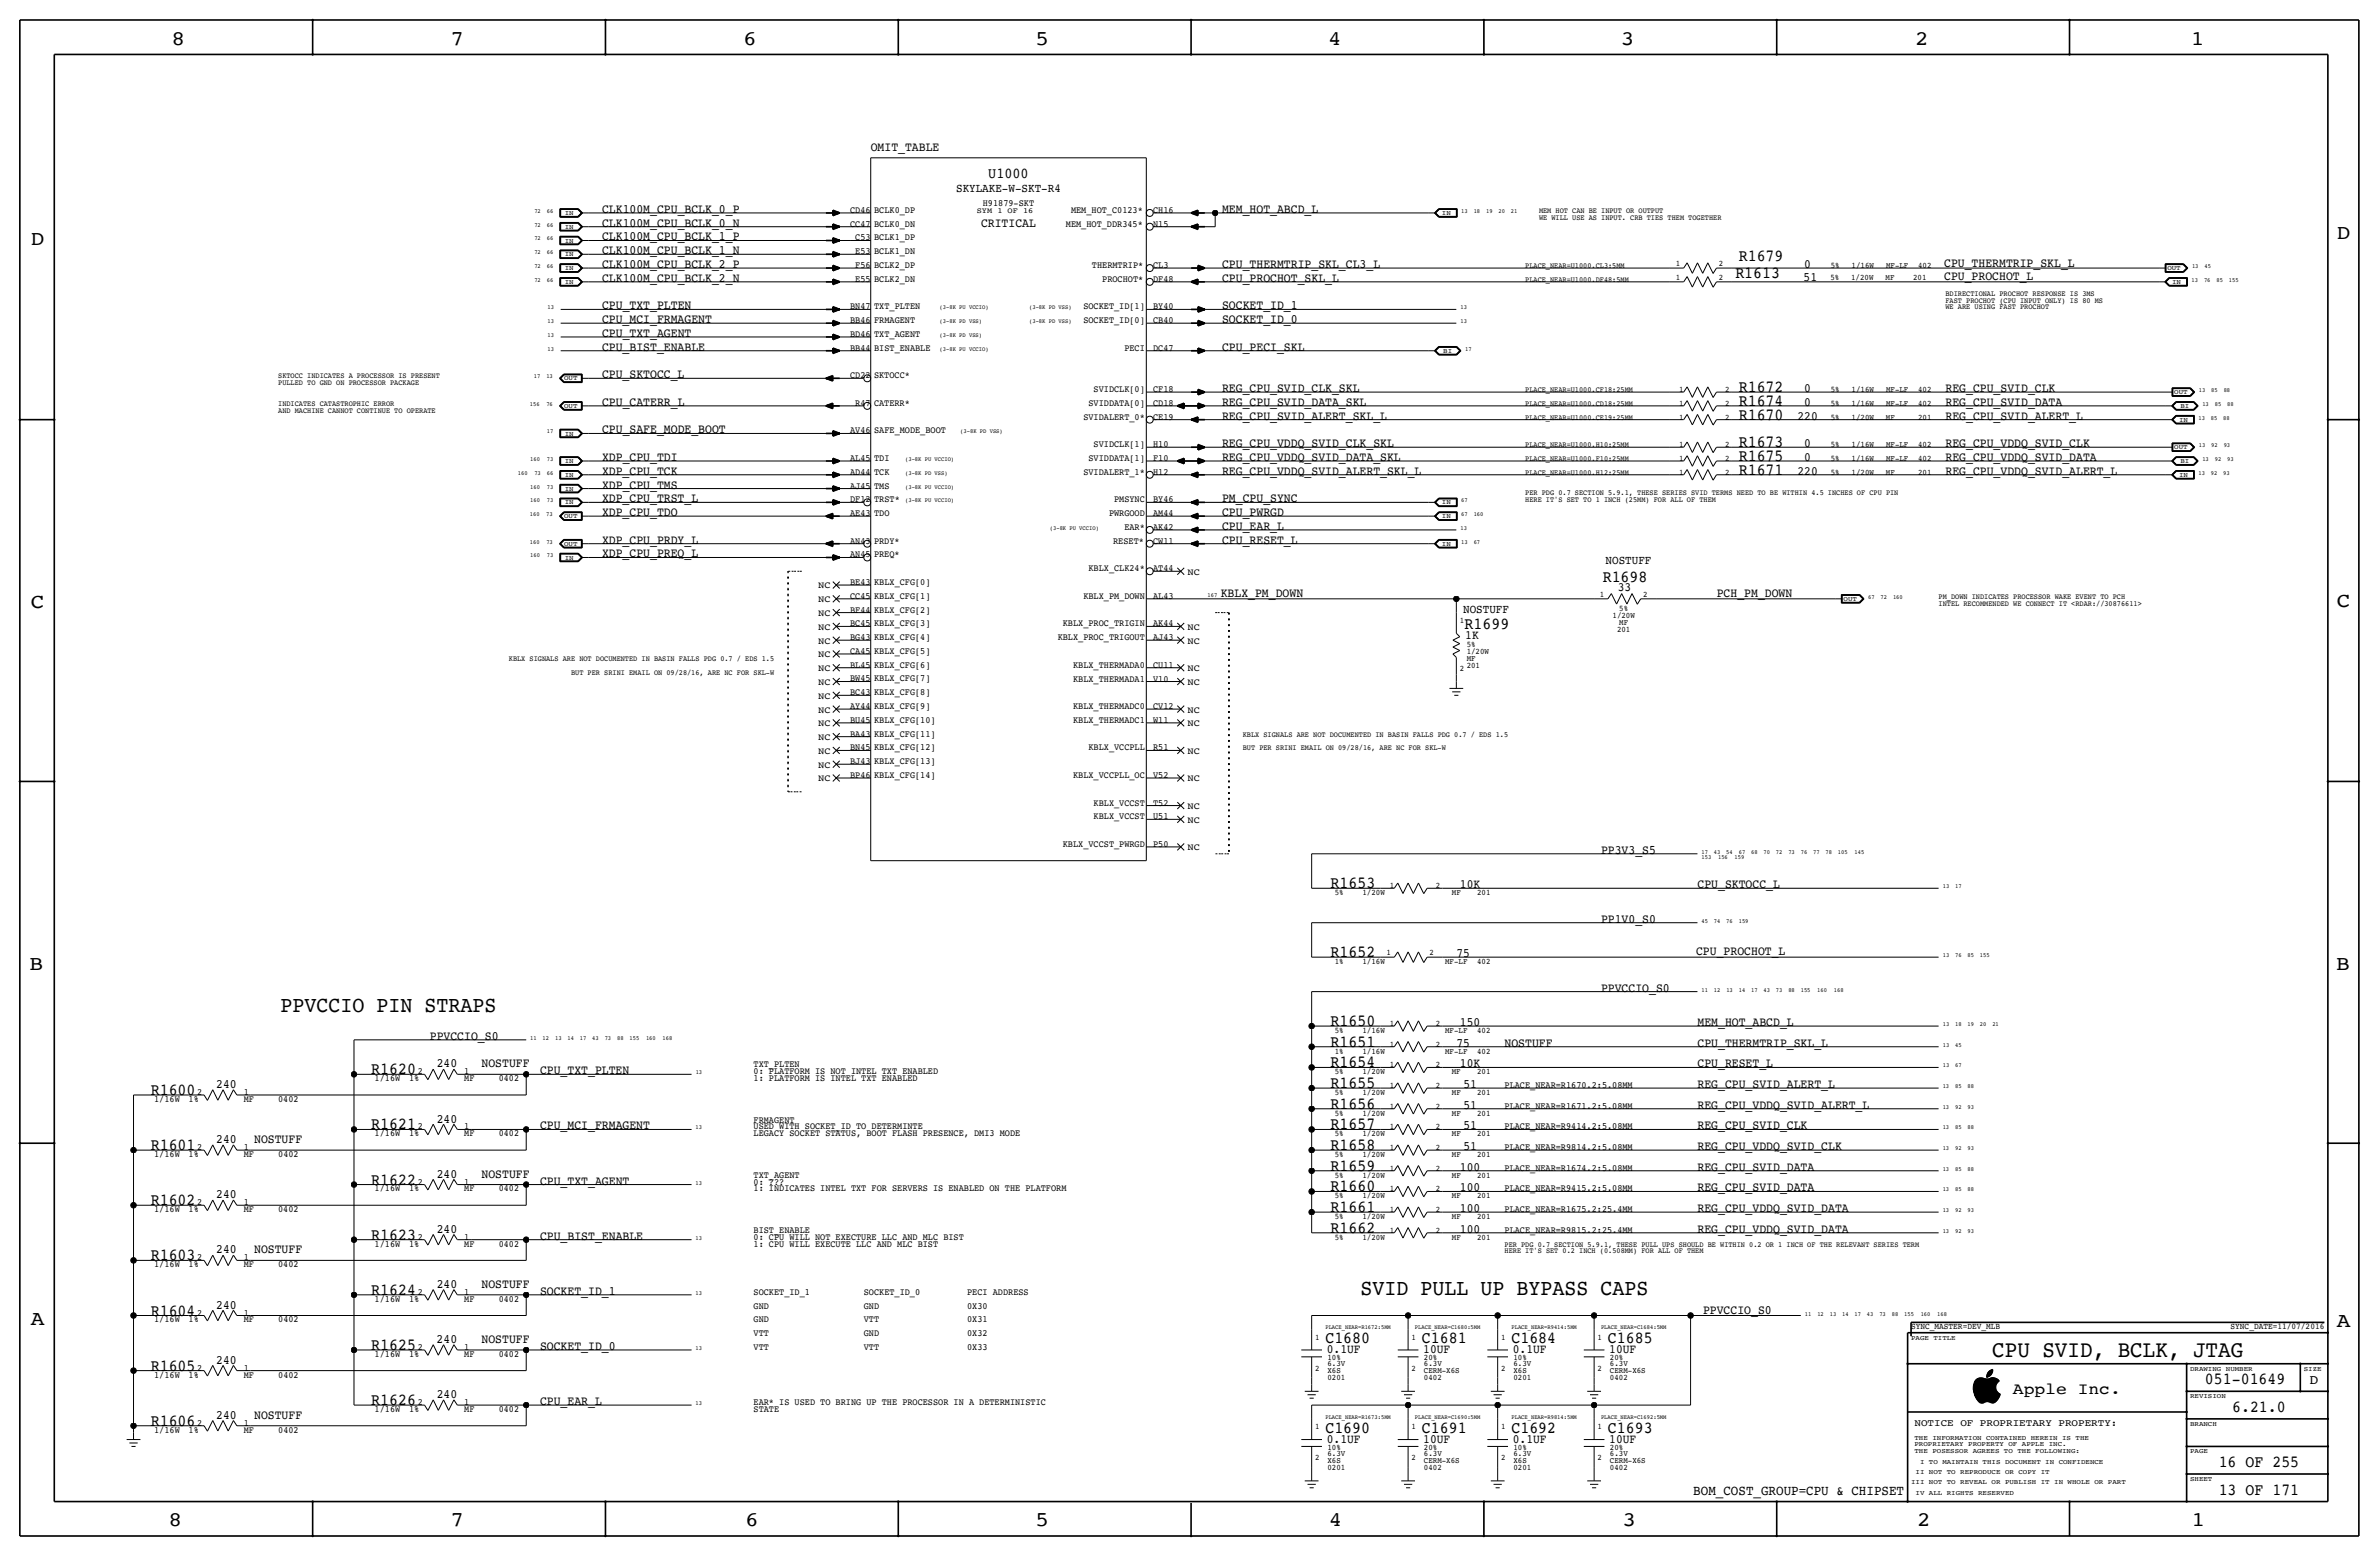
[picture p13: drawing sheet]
<svg xmlns="http://www.w3.org/2000/svg" width="877mm" height="574mm" viewBox="0 0 877 574" stroke-linecap="round" stroke-linejoin="round" font-family="sans-serif">
<defs><g id="words">
<text font-size="8.6" x="734.5" y="500.1">CPU SVID, BCLK, JTAG</text>
<g font-size="8.3">
<text x="103.4" y="373.1">PPVCCIO PIN STRAPS</text>
<text x="501.6" y="477.3">SVID PULL UP BYPASS CAPS</text>
</g>
<g font-size="7.6">
<text x="63.2" y="16.5">8</text>
<text x="166.1" y="16.5">7</text>
<text x="274" y="16.5">6</text>
<text x="381.7" y="16.5">5</text>
<text x="489.7" y="16.5">4</text>
<text x="597.6" y="16.5">3</text>
<text x="706.1" y="16.5">2</text>
<text x="807.7" y="16.5">1</text>
<text x="861.5" y="88.1">D</text>
<text x="11.4" y="90.4">D</text>
<text x="11.4" y="224.3">C</text>
<text x="861.5" y="223.8">C</text>
<text x="10.8" y="357.6">B</text>
<text x="861.3" y="357.4">B</text>
<text x="11.3" y="488.4">A</text>
<text x="861.5" y="489.2">A</text>
<text x="62.2" y="562.6">8</text>
<text x="166" y="562.6">7</text>
<text x="274.8" y="562.6">6</text>
<text x="381.7" y="562.6">5</text>
<text x="489.9" y="562.6">4</text>
<text x="598.1" y="562.6">3</text>
<text x="706.8" y="562.6">2</text>
<text x="807.9" y="562.6">1</text>
</g>
<g font-size="6.2">
<text x="641" y="96.3">R1679</text>
<text x="639.8" y="102.6">R1613</text>
<text x="641" y="149.6">R1674</text>
<text x="641" y="144.5">R1672</text>
<text x="641" y="154.7">R1670</text>
<text x="641" y="164.8">R1673</text>
<text x="641" y="169.9">R1675</text>
<text x="641" y="175">R1671</text>
<text x="590.9" y="214.4">R1698</text>
<text x="540" y="231.9">R1699</text>
<text x="490.6" y="327.4">R1653</text>
<text x="490.6" y="352.8">R1652</text>
<text x="490.6" y="378.2">R1650</text>
<text x="490.6" y="385.8">R1651</text>
<text x="136.9" y="396">R1620</text>
<text x="490.6" y="393.4">R1654</text>
<text x="490.6" y="401.1">R1655</text>
<text x="55.6" y="403.6">R1600</text>
<text x="490.6" y="408.7">R1656</text>
<text x="136.9" y="416.3">R1621</text>
<text x="490.6" y="416.3">R1657</text>
<text x="55.6" y="423.9">R1601</text>
<text x="490.6" y="423.9">R1658</text>
<text x="490.6" y="431.5">R1659</text>
<text x="136.9" y="436.6">R1622</text>
<text x="490.6" y="439.2">R1660</text>
<text x="55.6" y="444.2">R1602</text>
<text x="490.6" y="446.8">R1661</text>
<text x="490.6" y="454.4">R1662</text>
<text x="136.9" y="456.9">R1623</text>
<text x="55.6" y="464.6">R1603</text>
<text x="136.9" y="477.3">R1624</text>
<text x="55.6" y="484.9">R1604</text>
<text x="136.9" y="497.6">R1625</text>
<text x="488.6" y="495">C1680</text>
<text x="524.2" y="495">C1681</text>
<text x="557.2" y="495">C1684</text>
<text x="592.8" y="495">C1685</text>
<text x="55.6" y="505.2">R1605</text>
<text x="812.9" y="510.3">051-01649</text>
<text x="136.9" y="517.9">R1626</text>
<text x="822.9" y="520.4">6.21.0</text>
<text x="55.6" y="525.5">R1606</text>
<text x="488.6" y="528.1">C1690</text>
<text x="524.2" y="528.1">C1691</text>
<text x="557.2" y="528.1">C1692</text>
<text x="592.8" y="528.1">C1693</text>
<text x="818" y="540.8">16 OF 255</text>
<text x="818" y="550.9">13 OF 171</text>
</g>
<text font-size="6" x="742.1" y="513.9">Apple Inc.</text>
<text font-size="5.6" x="364.4" y="65.8">U1000</text>
<text font-size="5.2" x="624.3" y="550.9">BOM_COST_GROUP=CPU &amp; CHIPSET</text>
<text font-size="5" x="851.5" y="510.3">D</text>
<g font-size="4.7">
<text x="321" y="55.6">OMIT_TABLE</text>
<text x="222" y="78.5">CLK100M_CPU_BCLK_0_P</text>
<text x="222" y="83.6">CLK100M_CPU_BCLK_0_N</text>
<text x="361.7" y="83.6">CRITICAL</text>
<text x="450.6" y="78.5">MEM_HOT_ABCD_L</text>
<text x="222" y="88.6">CLK100M_CPU_BCLK_1_P</text>
<text x="222" y="93.7">CLK100M_CPU_BCLK_1_N</text>
<text x="222" y="98.8">CLK100M_CPU_BCLK_2_P</text>
<text x="450.6" y="98.8">CPU_THERMTRIP_SKL_CL3_L</text>
<text x="665.2" y="98.8">0</text>
<text x="716.7" y="98.3">CPU_THERMTRIP_SKL_L</text>
<text x="222" y="103.9">CLK100M_CPU_BCLK_2_N</text>
<text x="450.6" y="103.9">CPU_PROCHOT_SKL_L</text>
<text x="664.9" y="103.6">51</text>
<text x="716.7" y="103.4">CPU_PROCHOT_L</text>
<text x="221.9" y="119.1">CPU_MCI_FRMAGENT</text>
<text x="222" y="114">CPU_TXT_PLTEN</text>
<text x="450.6" y="114">SOCKET_ID_1</text>
<text x="450.6" y="119.1">SOCKET_ID_0</text>
<text x="222" y="124.2">CPU_TXT_AGENT</text>
<text x="221.9" y="129.3">CPU_BIST_ENABLE</text>
<text x="450.6" y="129.3">CPU_PECI_SKL</text>
<text x="221.9" y="139.4">CPU_SKTOCC_L</text>
<text x="222" y="149.6">CPU_CATERR_L</text>
<text x="450.6" y="144.5">REG_CPU_SVID_CLK_SKL</text>
<text x="450.6" y="149.6">REG_CPU_SVID_DATA_SKL</text>
<text x="665.2" y="149.6">0</text>
<text x="665.2" y="144.5">0</text>
<text x="717.2" y="144.5">REG_CPU_SVID_CLK</text>
<text x="717.2" y="149.6">REG_CPU_SVID_DATA</text>
<text x="450.6" y="154.7">REG_CPU_SVID_ALERT_SKL_L</text>
<text x="662.7" y="154.7">220</text>
<text x="717.2" y="154.7">REG_CPU_SVID_ALERT_L</text>
<text x="222" y="159.8">CPU_SAFE_MODE_BOOT</text>
<text x="450.6" y="164.8">REG_CPU_VDDQ_SVID_CLK_SKL</text>
<text x="665.2" y="164.8">0</text>
<text x="717.2" y="164.8">REG_CPU_VDDQ_SVID_CLK</text>
<text x="222" y="169.9">XDP_CPU_TDI</text>
<text x="450.6" y="169.9">REG_CPU_VDDQ_SVID_DATA_SKL</text>
<text x="665.2" y="169.9">0</text>
<text x="717.2" y="169.9">REG_CPU_VDDQ_SVID_DATA</text>
<text x="221.9" y="175">XDP_CPU_TCK</text>
<text x="450.6" y="175">REG_CPU_VDDQ_SVID_ALERT_SKL_L</text>
<text x="662.7" y="175">220</text>
<text x="717.2" y="175">REG_CPU_VDDQ_SVID_ALERT_L</text>
<text x="221.9" y="185.2">XDP_CPU_TRST_L</text>
<text x="222" y="180.1">XDP_CPU_TMS</text>
<text x="450.5" y="185.2">PM_CPU_SYNC</text>
<text x="221.9" y="190.2">XDP_CPU_TDO</text>
<text x="450.5" y="190.2">CPU_PWRGD</text>
<text x="450.5" y="195.3">CPU_EAR_L</text>
<text x="221.9" y="200.4">XDP_CPU_PRDY_L</text>
<text x="450.5" y="200.4">CPU_RESET_L</text>
<text x="221.9" y="205.5">XDP_CPU_PREQ_L</text>
<text x="450" y="220.2">KBLX_PM_DOWN</text>
<text x="596.4" y="217.9">33</text>
<text x="632.9" y="220.2">PCH_PM_DOWN</text>
<text x="540.2" y="235.7">1K</text>
<text x="590.3" y="314.7">PP3V3_S5</text>
<text x="538.2" y="327.4">10K</text>
<text x="625.8" y="327.4">CPU_SKTOCC_L</text>
<text x="590.3" y="340.1">PP1V0_S0</text>
<text x="537" y="352.8">75</text>
<text x="625.3" y="352">CPU_PROCHOT_L</text>
<text x="590.3" y="365.5">PPVCCIO_S0</text>
<text x="158.5" y="383.3">PPVCCIO_S0</text>
<text x="538.2" y="378.2">150</text>
<text x="625.8" y="378.2">MEM_HOT_ABCD_L</text>
<text x="537" y="385.8">75</text>
<text x="554.7" y="385.8">NOSTUFF</text>
<text x="625.8" y="385.8">CPU_THERMTRIP_SKL_L</text>
<text x="161" y="393.4">240</text>
<text x="177.5" y="393.4">NOSTUFF</text>
<text x="199.1" y="396">CPU_TXT_PLTEN</text>
<text x="538.2" y="393.4">10K</text>
<text x="625.8" y="393.4">CPU_RESET_L</text>
<text x="79.7" y="401.1">240</text>
<text x="539.5" y="401.1">51</text>
<text x="625.8" y="401.1">REG_CPU_SVID_ALERT_L</text>
<text x="161" y="413.8">240</text>
<text x="539.5" y="408.7">51</text>
<text x="625.8" y="408.7">REG_CPU_VDDQ_SVID_ALERT_L</text>
<text x="199.1" y="416.3">CPU_MCI_FRMAGENT</text>
<text x="539.5" y="416.3">51</text>
<text x="625.8" y="416.3">REG_CPU_SVID_CLK</text>
<text x="79.7" y="421.4">240</text>
<text x="93.7" y="421.4">NOSTUFF</text>
<text x="539.5" y="423.9">51</text>
<text x="625.8" y="423.9">REG_CPU_VDDQ_SVID_CLK</text>
<text x="538.2" y="431.5">100</text>
<text x="625.8" y="431.5">REG_CPU_SVID_DATA</text>
<text x="161" y="434.1">240</text>
<text x="177.5" y="434.1">NOSTUFF</text>
<text x="199.1" y="436.6">CPU_TXT_AGENT</text>
<text x="79.7" y="441.7">240</text>
<text x="538.2" y="439.2">100</text>
<text x="625.8" y="439.2">REG_CPU_SVID_DATA</text>
<text x="538.2" y="446.8">100</text>
<text x="625.8" y="446.8">REG_CPU_VDDQ_SVID_DATA</text>
<text x="161" y="454.4">240</text>
<text x="538.2" y="454.4">100</text>
<text x="625.8" y="454.4">REG_CPU_VDDQ_SVID_DATA</text>
<text x="199.1" y="456.9">CPU_BIST_ENABLE</text>
<text x="79.7" y="462">240</text>
<text x="93.7" y="462">NOSTUFF</text>
<text x="161" y="474.7">240</text>
<text x="177.5" y="474.7">NOSTUFF</text>
<text x="199.1" y="477.3">SOCKET_ID_1</text>
<text x="79.7" y="482.3">240</text>
<text x="627.8" y="484.4">PPVCCIO_S0</text>
<text x="161" y="495">240</text>
<text x="177.5" y="495">NOSTUFF</text>
<text x="199.1" y="497.6">SOCKET_ID_0</text>
<text x="79.7" y="502.7">240</text>
<text x="489.2" y="498.9">0.1UF</text>
<text x="524.7" y="498.9">10UF</text>
<text x="557.7" y="498.9">0.1UF</text>
<text x="593.3" y="498.9">10UF</text>
<text x="161" y="515.4">240</text>
<text x="199.1" y="517.9">CPU_EAR_L</text>
<text x="79.7" y="523">240</text>
<text x="93.7" y="523">NOSTUFF</text>
<text x="489.2" y="531.9">0.1UF</text>
<text x="524.7" y="531.9">10UF</text>
<text x="557.7" y="531.9">0.1UF</text>
<text x="593.3" y="531.9">10UF</text>
</g>
<g font-size="4.5">
<text x="352.5" y="70.9">SKYLAKE-W-SKT-R4</text>
<text x="592" y="208">NOSTUFF</text>
<text x="539.4" y="225.8">NOSTUFF</text>
</g>
<text font-size="3.7" x="705.8" y="525.5">NOTICE OF PROPRIETARY PROPERTY:</text>
<g font-size="3.5">
<text x="362.4" y="75.9">H91879-SKT</text>
<text x="313.4" y="78.5">CD46</text>
<text x="313.4" y="83.6">CC47</text>
<text x="322.3" y="83.6">BCLK0_DN</text>
<text x="322.3" y="78.5">BCLK0_DP</text>
<text x="393" y="83.6">MEM_HOT_DDR345*</text>
<text x="394.9" y="78.5">MEM_HOT_C0123*</text>
<text x="425.1" y="83.6">N15</text>
<text x="425.1" y="78.5">CH16</text>
<text x="315.3" y="88.6">C53</text>
<text x="322.3" y="88.6">BCLK1_DP</text>
<text x="315.3" y="93.7">E53</text>
<text x="322.3" y="93.7">BCLK1_DN</text>
<text x="315.3" y="98.8">F56</text>
<text x="322.3" y="98.8">BCLK2_DP</text>
<text x="402.6" y="98.8">THERMTRIP*</text>
<text x="425.1" y="98.8">CL3</text>
<text x="315.3" y="103.9">E55</text>
<text x="322.3" y="103.9">BCLK2_DN</text>
<text x="406.4" y="103.9">PROCHOT*</text>
<text x="425.1" y="103.9">DF48</text>
<text x="313.4" y="114">BN47</text>
<text x="313.4" y="119.1">BB46</text>
<text x="322.3" y="114">TXT_PLTEN</text>
<text x="322.3" y="119.1">FRMAGENT</text>
<text x="399.4" y="119.1">SOCKET_ID[0]</text>
<text x="399.4" y="114">SOCKET_ID[1]</text>
<text x="425.1" y="114">BY40</text>
<text x="425.1" y="119.1">CB40</text>
<text x="313.4" y="124.2">BD46</text>
<text x="322.3" y="124.2">TXT_AGENT</text>
<text x="313.4" y="129.3">BB44</text>
<text x="322.3" y="129.3">BIST_ENABLE</text>
<text x="414.5" y="129.3">PECI</text>
<text x="425.1" y="129.3">DC47</text>
<text x="313.4" y="139.4">CD22</text>
<text x="322.2" y="139.4">SKTOCC*</text>
<text x="315.3" y="149.6">R47</text>
<text x="322.2" y="149.6">CATERR*</text>
<text x="401.3" y="149.6">SVIDDATA[0]</text>
<text x="403.2" y="144.5">SVIDCLK[0]</text>
<text x="425.1" y="149.6">CD18</text>
<text x="425.1" y="144.5">CF18</text>
<text x="399.4" y="154.7">SVIDALERT_0*</text>
<text x="425.1" y="154.7">CE19</text>
<text x="313.4" y="159.7">AV46</text>
<text x="322.3" y="159.7">SAFE_MODE_BOOT</text>
<text x="403.2" y="164.8">SVIDCLK[1]</text>
<text x="425.1" y="164.8">H10</text>
<text x="313.4" y="169.9">AL45</text>
<text x="322.3" y="169.9">TDI</text>
<text x="401.3" y="169.9">SVIDDATA[1]</text>
<text x="425.1" y="169.9">F10</text>
<text x="313.4" y="175">AD44</text>
<text x="322.3" y="175">TCK</text>
<text x="399.4" y="175">SVIDALERT_1*</text>
<text x="425.1" y="175">H12</text>
<text x="313.4" y="185.1">DF12</text>
<text x="313.4" y="180.1">AJ45</text>
<text x="322.3" y="180.1">TMS</text>
<text x="322.3" y="185.1">TRST*</text>
<text x="410.8" y="185.1">PMSYNC</text>
<text x="425.1" y="185.1">BY46</text>
<text x="313.4" y="190.2">AE43</text>
<text x="322.3" y="190.2">TDO</text>
<text x="408.9" y="190.2">PWRGOOD</text>
<text x="425.1" y="190.2">AM44</text>
<text x="414.5" y="195.3">EAR*</text>
<text x="425.1" y="195.3">AK42</text>
<text x="313.4" y="200.4">AN43</text>
<text x="322.2" y="200.4">PRDY*</text>
<text x="410.4" y="200.4">RESET*</text>
<text x="425.1" y="200.4">CW11</text>
<text x="313.4" y="205.5">AN45</text>
<text x="322.2" y="205.5">PREQ*</text>
<text x="313.4" y="215.6">BE43</text>
<text x="322.3" y="215.6">KBLX_CFG[0]</text>
<text x="401.3" y="210.6">KBLX_CLK24*</text>
<text x="425.1" y="210.6">AT44</text>
<text x="437.8" y="211.8">NC</text>
<text x="301.7" y="222">NC</text>
<text x="301.7" y="216.9">NC</text>
<text x="313.4" y="220.7">CC45</text>
<text x="322.3" y="220.7">KBLX_CFG[1]</text>
<text x="399.4" y="220.7">KBLX_PM_DOWN</text>
<text x="425.1" y="220.7">AL43</text>
<text x="301.7" y="227.1">NC</text>
<text x="313.4" y="225.8">BF44</text>
<text x="322.3" y="225.8">KBLX_CFG[2]</text>
<text x="301.7" y="232.2">NC</text>
<text x="313.4" y="230.9">BC45</text>
<text x="322.3" y="230.9">KBLX_CFG[3]</text>
<text x="391.8" y="230.9">KBLX_PROC_TRIGIN</text>
<text x="425.1" y="230.9">AK44</text>
<text x="437.8" y="232.2">NC</text>
<text x="301.7" y="237.2">NC</text>
<text x="313.4" y="236">BG43</text>
<text x="322.3" y="236">KBLX_CFG[4]</text>
<text x="389.9" y="235.9">KBLX_PROC_TRIGOUT</text>
<text x="425.1" y="236">AJ43</text>
<text x="437.8" y="237.2">NC</text>
<text x="301.7" y="242.3">NC</text>
<text x="313.4" y="241">CA45</text>
<text x="322.3" y="241">KBLX_CFG[5]</text>
<text x="301.7" y="247.4">NC</text>
<text x="313.4" y="251.2">BW45</text>
<text x="313.4" y="246.1">BL45</text>
<text x="322.3" y="251.2">KBLX_CFG[7]</text>
<text x="322.3" y="246.1">KBLX_CFG[6]</text>
<text x="395.6" y="251.2">KBLX_THERMADA1</text>
<text x="395.6" y="246.1">KBLX_THERMADA0</text>
<text x="425.1" y="251.2">V10</text>
<text x="425.1" y="246.1">CU11</text>
<text x="437.8" y="247.4">NC</text>
<text x="301.7" y="257.6">NC</text>
<text x="301.7" y="252.5">NC</text>
<text x="313.4" y="256.3">BC43</text>
<text x="322.3" y="256.3">KBLX_CFG[8]</text>
<text x="437.8" y="252.5">NC</text>
<text x="301.7" y="262.6">NC</text>
<text x="313.4" y="261.4">AY44</text>
<text x="322.3" y="261.4">KBLX_CFG[9]</text>
<text x="395.6" y="261.4">KBLX_THERMADC0</text>
<text x="425.1" y="261.4">CV12</text>
<text x="437.8" y="262.6">NC</text>
<text x="301.7" y="267.7">NC</text>
<text x="313.4" y="266.4">BU45</text>
<text x="322.3" y="266.4">KBLX_CFG[10]</text>
<text x="395.6" y="266.4">KBLX_THERMADC1</text>
<text x="425.1" y="266.4">W11</text>
<text x="437.8" y="267.7">NC</text>
<text x="301.7" y="272.8">NC</text>
<text x="313.4" y="271.5">BA43</text>
<text x="322.3" y="271.5">KBLX_CFG[11]</text>
<text x="301.7" y="277.9">NC</text>
<text x="313.4" y="281.7">BJ43</text>
<text x="313.4" y="276.6">BN45</text>
<text x="322.3" y="281.7">KBLX_CFG[13]</text>
<text x="322.3" y="276.6">KBLX_CFG[12]</text>
<text x="401.3" y="276.6">KBLX_VCCPLL</text>
<text x="425.1" y="276.6">R51</text>
<text x="437.8" y="277.9">NC</text>
<text x="301.7" y="283">NC</text>
<text x="313.4" y="286.8">BP46</text>
<text x="322.3" y="286.8">KBLX_CFG[14]</text>
<text x="395.6" y="286.8">KBLX_VCCPLL_OC</text>
<text x="425.1" y="286.8">V52</text>
<text x="301.7" y="288">NC</text>
<text x="437.8" y="288">NC</text>
<text x="403.2" y="296.9">KBLX_VCCST</text>
<text x="425.1" y="296.9">T52</text>
<text x="437.8" y="298.2">NC</text>
<text x="403.2" y="302">KBLX_VCCST</text>
<text x="425.1" y="302">U51</text>
<text x="437.8" y="303.3">NC</text>
<text x="391.8" y="312.2">KBLX_VCCST_PWRGD</text>
<text x="425.1" y="312.2">P50</text>
<text x="437.8" y="313.4">NC</text>
<text x="154" y="396">2</text>
<text x="171.1" y="396">1</text>
<text x="277.8" y="393.4">TXT_PLTEN</text>
<text x="277.8" y="396">0: PLATFORM IS NOT INTEL TXT ENABLED</text>
<text x="138.1" y="398.5">1/16W</text>
<text x="150.8" y="398.5">1%</text>
<text x="171.1" y="398.5">MF</text>
<text x="183.8" y="398.5">0402</text>
<text x="277.8" y="398.5">1: PLATFORM IS INTEL TXT ENABLED</text>
<text x="554.7" y="401.1">PLACE_NEAR=R1670.2:5.08MM</text>
<text x="56.8" y="406.1">1/16W</text>
<text x="69.5" y="406.1">1%</text>
<text x="72.7" y="403.6">2</text>
<text x="89.9" y="406.1">MF</text>
<text x="89.9" y="403.6">1</text>
<text x="102.6" y="406.1">0402</text>
<text x="277.8" y="413.8">FRMAGENT</text>
<text x="554.7" y="408.7">PLACE_NEAR=R1671.2:5.08MM</text>
<text x="138.1" y="418.8">1/16W</text>
<text x="150.8" y="418.8">1%</text>
<text x="154" y="416.3">2</text>
<text x="171.1" y="418.8">MF</text>
<text x="171.1" y="416.3">1</text>
<text x="183.8" y="418.8">0402</text>
<text x="277.8" y="416.3">USED WITH SOCKET_ID TO DETERMINTE</text>
<text x="277.8" y="418.8">LEGACY SOCKET STATUS, BOOT FLASH PRESENCE, DMI3 MODE</text>
<text x="554.7" y="416.3">PLACE_NEAR=R9414.2:5.08MM</text>
<text x="72.7" y="423.9">2</text>
<text x="89.9" y="423.9">1</text>
<text x="554.7" y="423.9">PLACE_NEAR=R9814.2:5.08MM</text>
<text x="56.8" y="426.5">1/16W</text>
<text x="69.5" y="426.5">1%</text>
<text x="89.9" y="426.5">MF</text>
<text x="102.6" y="426.5">0402</text>
<text x="554.7" y="431.5">PLACE_NEAR=R1674.2:5.08MM</text>
<text x="154" y="436.6">2</text>
<text x="171.1" y="436.6">1</text>
<text x="277.8" y="436.6">0: ???</text>
<text x="277.8" y="434.1">TXT_AGENT</text>
<text x="138.1" y="439.2">1/16W</text>
<text x="150.8" y="439.2">1%</text>
<text x="171.1" y="439.2">MF</text>
<text x="183.8" y="439.2">0402</text>
<text x="277.8" y="439.2">1: INDICATES INTEL TXT FOR SERVERS IS ENABLED ON THE PLATFORM</text>
<text x="554.7" y="439.2">PLACE_NEAR=R9415.2:5.08MM</text>
<text x="56.8" y="446.8">1/16W</text>
<text x="69.5" y="446.8">1%</text>
<text x="72.7" y="444.2">2</text>
<text x="89.9" y="446.8">MF</text>
<text x="89.9" y="444.2">1</text>
<text x="102.6" y="446.8">0402</text>
<text x="554.7" y="446.8">PLACE_NEAR=R1675.2:25.4MM</text>
<text x="277.8" y="454.4">BIST_ENABLE</text>
<text x="554.7" y="454.4">PLACE_NEAR=R9815.2:25.4MM</text>
<text x="138.1" y="459.5">1/16W</text>
<text x="150.8" y="459.5">1%</text>
<text x="154" y="456.9">2</text>
<text x="171.1" y="459.5">MF</text>
<text x="171.1" y="456.9">1</text>
<text x="183.8" y="459.5">0402</text>
<text x="277.8" y="459.5">1: CPU WILL EXECUTE LLC AND MLC BIST</text>
<text x="277.8" y="456.9">0: CPU WILL NOT EXECTURE LLC AND MLC BIST</text>
<text x="56.8" y="467.1">1/16W</text>
<text x="69.5" y="467.1">1%</text>
<text x="72.7" y="464.6">2</text>
<text x="89.9" y="467.1">MF</text>
<text x="89.9" y="464.6">1</text>
<text x="102.6" y="467.1">0402</text>
<text x="138.1" y="479.8">1/16W</text>
<text x="150.8" y="479.8">1%</text>
<text x="154" y="477.3">2</text>
<text x="171.1" y="479.8">MF</text>
<text x="171.1" y="477.3">1</text>
<text x="183.8" y="479.8">0402</text>
<text x="277.8" y="477.3">SOCKET_ID_1</text>
<text x="318.5" y="477.3">SOCKET_ID_0</text>
<text x="356.6" y="477.3">PECI ADDRESS</text>
<text x="72.7" y="484.9">2</text>
<text x="89.9" y="484.9">1</text>
<text x="277.8" y="482.3">GND</text>
<text x="318.5" y="482.3">GND</text>
<text x="356.6" y="482.3">0X30</text>
<text x="56.8" y="487.4">1/16W</text>
<text x="69.5" y="487.4">1%</text>
<text x="89.9" y="487.4">MF</text>
<text x="102.6" y="487.4">0402</text>
<text x="277.8" y="487.4">GND</text>
<text x="318.5" y="487.4">VTT</text>
<text x="356.6" y="487.4">0X31</text>
<text x="154" y="497.6">2</text>
<text x="171.1" y="497.6">1</text>
<text x="277.8" y="492.5">VTT</text>
<text x="277.8" y="497.6">VTT</text>
<text x="318.5" y="492.5">GND</text>
<text x="318.5" y="497.6">VTT</text>
<text x="356.6" y="492.5">0X32</text>
<text x="356.6" y="497.6">0X33</text>
<text x="138.1" y="500.1">1/16W</text>
<text x="150.8" y="500.1">1%</text>
<text x="171.1" y="500.1">MF</text>
<text x="183.8" y="500.1">0402</text>
<text x="56.8" y="507.7">1/16W</text>
<text x="69.5" y="507.7">1%</text>
<text x="72.7" y="505.2">2</text>
<text x="89.9" y="507.7">MF</text>
<text x="89.9" y="505.2">1</text>
<text x="102.6" y="507.7">0402</text>
<text x="138.1" y="520.4">1/16W</text>
<text x="150.8" y="520.4">1%</text>
<text x="154" y="517.9">2</text>
<text x="171.1" y="520.4">MF</text>
<text x="171.1" y="517.9">1</text>
<text x="183.8" y="520.4">0402</text>
<text x="277.8" y="517.9">EAR* IS USED TO BRING UP THE PROCESSOR IN A DETERMINISTIC</text>
<text x="277.8" y="520.4">STATE</text>
<text x="72.7" y="525.5">2</text>
<text x="89.9" y="525.5">1</text>
<text x="56.8" y="528.1">1/16W</text>
<text x="69.5" y="528.1">1%</text>
<text x="89.9" y="528.1">MF</text>
<text x="102.6" y="528.1">0402</text>
</g>
<g font-size="3.2">
<text x="704.5" y="490">SYNC_MASTER=DEV_MLB</text>
<text x="822.3" y="490">SYNC_DATE=11/07/2016</text>
</g>
<g font-size="3.1">
<text x="617.8" y="98">1</text>
<text x="633.7" y="98">2</text>
<text x="675" y="98.8">5%</text>
<text x="682.6" y="98.8">1/16W</text>
<text x="695.3" y="98.8">MF-LF</text>
<text x="707.1" y="98.8">402</text>
<text x="617.8" y="103.1">1</text>
<text x="633.7" y="103.1">2</text>
<text x="674.8" y="103.4">5%</text>
<text x="682.4" y="103.4">1/20W</text>
<text x="695.1" y="103.4">MF</text>
<text x="705.3" y="103.4">201</text>
<text x="619.1" y="149.6">1</text>
<text x="619.1" y="144.5">1</text>
<text x="636" y="149.6">2</text>
<text x="636" y="144.5">2</text>
<text x="675" y="144.5">5%</text>
<text x="675" y="149.6">5%</text>
<text x="682.6" y="149.6">1/16W</text>
<text x="682.6" y="144.5">1/16W</text>
<text x="695.3" y="144.5">MF-LF</text>
<text x="695.3" y="149.6">MF-LF</text>
<text x="707.2" y="144.5">402</text>
<text x="707.2" y="149.6">402</text>
<text x="619.1" y="154.7">1</text>
<text x="636" y="154.7">2</text>
<text x="675" y="154.7">5%</text>
<text x="682.6" y="154.7">1/20W</text>
<text x="695.3" y="154.7">MF</text>
<text x="707.2" y="154.7">201</text>
<text x="619.1" y="164.8">1</text>
<text x="636" y="164.8">2</text>
<text x="675" y="164.8">5%</text>
<text x="682.6" y="164.8">1/16W</text>
<text x="695.3" y="164.8">MF-LF</text>
<text x="707.1" y="164.8">402</text>
<text x="619.1" y="169.9">1</text>
<text x="636" y="169.9">2</text>
<text x="675" y="169.9">5%</text>
<text x="682.6" y="169.9">1/16W</text>
<text x="695.3" y="169.9">MF-LF</text>
<text x="707.1" y="169.9">402</text>
<text x="619.1" y="175">1</text>
<text x="636" y="175">2</text>
<text x="675" y="175">5%</text>
<text x="682.6" y="175">1/20W</text>
<text x="695.3" y="175">MF</text>
<text x="707.2" y="175">201</text>
<text x="589.9" y="220">1</text>
<text x="605.7" y="220">2</text>
<text x="594.5" y="227.8">1/20W</text>
<text x="597" y="225.3">5%</text>
<text x="538.2" y="229.6">1</text>
<text x="596.2" y="232.9">201</text>
<text x="597" y="230.4">MF</text>
<text x="540.7" y="238.5">5%</text>
<text x="540.7" y="241">1/20W</text>
<text x="540.7" y="243.6">MF</text>
<text x="538.2" y="247.4">2</text>
<text x="540.7" y="246.1">201</text>
<text x="492.1" y="329.9">5%</text>
<text x="502.3" y="329.9">1/20W</text>
<text x="512.4" y="327.4">1</text>
<text x="529.3" y="327.4">2</text>
<text x="535.3" y="329.9">MF</text>
<text x="544.6" y="329.9">201</text>
<text x="511.1" y="352">1</text>
<text x="527" y="352">2</text>
<text x="492.1" y="355.3">1%</text>
<text x="502.3" y="355.3">1/16W</text>
<text x="532.8" y="355.3">MF-LF</text>
<text x="544.6" y="355.3">402</text>
<text x="492.1" y="380.7">5%</text>
<text x="502.3" y="380.7">1/16W</text>
<text x="512.4" y="378.2">1</text>
<text x="529.3" y="378.2">2</text>
<text x="532.8" y="380.7">MF-LF</text>
<text x="544.6" y="380.7">402</text>
<text x="492.1" y="388.4">1%</text>
<text x="502.3" y="388.4">1/16W</text>
<text x="512.4" y="385.8">1</text>
<text x="529.3" y="385.8">2</text>
<text x="532.8" y="388.4">MF-LF</text>
<text x="544.6" y="388.4">402</text>
<text x="492.1" y="396">5%</text>
<text x="502.3" y="396">1/20W</text>
<text x="512.4" y="393.4">1</text>
<text x="529.3" y="393.4">2</text>
<text x="535.3" y="396">MF</text>
<text x="544.6" y="396">201</text>
<text x="512.4" y="401.1">1</text>
<text x="529.3" y="401.1">2</text>
<text x="492.1" y="403.6">5%</text>
<text x="502.3" y="403.6">1/20W</text>
<text x="535.3" y="403.6">MF</text>
<text x="544.6" y="403.6">201</text>
<text x="492.1" y="411.2">5%</text>
<text x="502.3" y="411.2">1/20W</text>
<text x="512.4" y="408.7">1</text>
<text x="529.3" y="408.7">2</text>
<text x="535.3" y="411.2">MF</text>
<text x="544.6" y="411.2">201</text>
<text x="492.1" y="418.8">5%</text>
<text x="502.3" y="418.8">1/20W</text>
<text x="512.4" y="416.3">1</text>
<text x="529.3" y="416.3">2</text>
<text x="535.3" y="418.8">MF</text>
<text x="544.6" y="418.8">201</text>
<text x="512.4" y="423.9">1</text>
<text x="529.3" y="423.9">2</text>
<text x="492.1" y="426.5">5%</text>
<text x="502.3" y="426.5">1/20W</text>
<text x="512.4" y="431.5">1</text>
<text x="529.3" y="431.5">2</text>
<text x="535.3" y="426.5">MF</text>
<text x="544.6" y="426.5">201</text>
<text x="492.1" y="434.1">5%</text>
<text x="502.3" y="434.1">1/20W</text>
<text x="535.3" y="434.1">MF</text>
<text x="544.6" y="434.1">201</text>
<text x="492.1" y="441.7">5%</text>
<text x="502.3" y="441.7">1/20W</text>
<text x="512.4" y="439.2">1</text>
<text x="529.3" y="439.2">2</text>
<text x="535.3" y="441.7">MF</text>
<text x="544.6" y="441.7">201</text>
<text x="492.1" y="449.3">5%</text>
<text x="502.3" y="449.3">1/20W</text>
<text x="512.4" y="446.8">1</text>
<text x="529.3" y="446.8">2</text>
<text x="535.3" y="449.3">MF</text>
<text x="544.6" y="449.3">201</text>
<text x="512.4" y="454.4">1</text>
<text x="529.3" y="454.4">2</text>
<text x="492.1" y="456.9">5%</text>
<text x="502.3" y="456.9">1/20W</text>
<text x="535.3" y="456.9">MF</text>
<text x="544.6" y="456.9">201</text>
<text x="484.8" y="493.8">1</text>
<text x="520.4" y="493.8">1</text>
<text x="553.4" y="493.8">1</text>
<text x="589" y="493.8">1</text>
<text x="489.4" y="501.4">10%</text>
<text x="489.4" y="503.7">6.3V</text>
<text x="525" y="503.7">6.3V</text>
<text x="525" y="501.4">20%</text>
<text x="558" y="503.7">6.3V</text>
<text x="558" y="501.4">10%</text>
<text x="593.5" y="501.4">20%</text>
<text x="593.5" y="503.7">6.3V</text>
<text x="484.8" y="505.2">2</text>
<text x="489.4" y="506.2">X6S</text>
<text x="489.4" y="508.8">0201</text>
<text x="520.4" y="505.2">2</text>
<text x="525" y="508.8">0402</text>
<text x="525" y="506.2">CERM-X6S</text>
<text x="553.4" y="505.2">2</text>
<text x="558" y="508.8">0201</text>
<text x="558" y="506.2">X6S</text>
<text x="589" y="505.2">2</text>
<text x="593.5" y="506.2">CERM-X6S</text>
<text x="593.5" y="508.8">0402</text>
<text x="484.8" y="526.8">1</text>
<text x="520.4" y="526.8">1</text>
<text x="553.4" y="526.8">1</text>
<text x="589" y="526.8">1</text>
<text x="484.8" y="538.2">2</text>
<text x="489.4" y="539.2">X6S</text>
<text x="489.4" y="536.7">6.3V</text>
<text x="489.4" y="534.4">10%</text>
<text x="520.4" y="538.2">2</text>
<text x="525" y="534.4">20%</text>
<text x="525" y="536.7">6.3V</text>
<text x="525" y="539.2">CERM-X6S</text>
<text x="553.4" y="538.2">2</text>
<text x="558" y="539.2">X6S</text>
<text x="558" y="536.7">6.3V</text>
<text x="558" y="534.4">10%</text>
<text x="589" y="538.2">2</text>
<text x="593.5" y="534.4">20%</text>
<text x="593.5" y="536.7">6.3V</text>
<text x="593.5" y="539.2">CERM-X6S</text>
<text x="489.4" y="541.8">0201</text>
<text x="525" y="541.8">0402</text>
<text x="558" y="541.8">0201</text>
<text x="593.5" y="541.8">0402</text>
</g>
<g font-size="2.9">
<text x="360.1" y="78.5">SYM 1 OF 16</text>
<text x="567.4" y="78.5">MEM HOT CAN BE INPUT OR OUTPUT</text>
<text x="567.4" y="81">WE WILL USE AS INPUT. CRB TIES THEM TOGETHER</text>
<text x="562.3" y="98.8">PLACE_NEAR=U1000.CL3:5MM</text>
<text x="562.3" y="103.9">PLACE_NEAR=U1000.DF48:5MM</text>
<text x="717.2" y="111.5">FAST PROCHOT (CPU INPUT ONLY) IS 80 MS</text>
<text x="717.2" y="109">BDIRECTIONAL PROCHOT RESPONSE IS 3MS</text>
<text x="717.2" y="114">WE ARE USING FAST PROCHOT</text>
<text x="102.6" y="139.4">SKTOCC INDICATES A PROCESSOR IS PRESENT</text>
<text x="102.6" y="142">PULLED TO GND ON PROCESSOR PACKAGE</text>
<text x="102.6" y="149.6">INDICATES CATASTROPHIC ERROR</text>
<text x="562.3" y="149.6">PLACE_NEAR=U1000.CD18:25MM</text>
<text x="562.3" y="144.5">PLACE_NEAR=U1000.CF18:25MM</text>
<text x="102.6" y="152.1">AND MACHINE CANNOT CONTINUE TO OPERATE</text>
<text x="562.3" y="154.7">PLACE_NEAR=U1000.CE19:25MM</text>
<text x="562.3" y="164.8">PLACE_NEAR=U1000.H10:25MM</text>
<text x="562.3" y="169.9">PLACE_NEAR=U1000.F10:25MM</text>
<text x="562.3" y="175">PLACE_NEAR=U1000.H12:25MM</text>
<text x="562.3" y="182.6">PER PDG 0.7 SECTION 5.9.1, THESE SERIES SVID TERMS NEED TO BE WITHIN 4.5 INCHES OF CPU PIN</text>
<text x="562.3" y="185.2">HERE IT'S SET TO 1 INCH (25MM) FOR ALL OF THEM</text>
<text x="714.7" y="220.7">PM_DOWN INDICATES PROCESSOR WAKE EVENT TO PCH</text>
<text x="714.7" y="223.3">INTEL RECOMMENDED WE CONNECT IT &lt;RDAR://30876611&gt;</text>
<text x="187.6" y="243.6">KBLX SIGNALS ARE NOT DOCUMENTED IN BASIN FALLS PDG 0.7 / EDS 1.5</text>
<text x="210.5" y="248.7">BUT PER SRINI EMAIL ON 09/28/16, ARE NC FOR SKL-W</text>
<text x="458.2" y="271.5">KBLX SIGNALS ARE NOT DOCUMENTED IN BASIN FALLS PDG 0.7 / EDS 1.5</text>
<text x="458.2" y="276.6">BUT PER SRINI EMAIL ON 09/28/16, ARE NC FOR SKL-W</text>
<text x="554.7" y="459.5">PER PDG 0.7 SECTION 5.9.1, THESE PULL UPS SHOULD BE WITHIN 0.2 OR 1 INCH OF THE RELEVANT SERIES TERM</text>
<text x="554.7" y="462">HERE IT'S SET 0.2 INCH (0.508MM) FOR ALL OF THEM</text>
</g>
<g font-size="2.5">
<text x="208.2" y="79.2">IN</text>
<text x="531.6" y="79.2">IN</text>
<text x="208.2" y="89.4">IN</text>
<text x="208.2" y="84.3">IN</text>
<text x="208.2" y="94.5">IN</text>
<text x="208.2" y="99.6">IN</text>
<text x="799" y="99.6">OUT</text>
<text x="208.2" y="104.6">IN</text>
<text x="800.8" y="104.6">IN</text>
<text x="532.1" y="130">BI</text>
<text x="208" y="140.2">OUT</text>
<text x="801.6" y="145.3">OUT</text>
<text x="208" y="150.4">OUT</text>
<text x="803.4" y="155.4">IN</text>
<text x="803.9" y="150.4">BI</text>
<text x="208.2" y="160.5">IN</text>
<text x="801.6" y="165.6">OUT</text>
<text x="208.2" y="170.7">IN</text>
<text x="803.9" y="170.7">BI</text>
<text x="208.2" y="175.8">IN</text>
<text x="803.4" y="175.8">IN</text>
<text x="208.2" y="185.9">IN</text>
<text x="208.2" y="180.8">IN</text>
<text x="531.6" y="185.9">IN</text>
<text x="208" y="191">OUT</text>
<text x="531.6" y="191">IN</text>
<text x="208" y="201.2">OUT</text>
<text x="531.6" y="201.2">IN</text>
<text x="208.2" y="206.2">IN</text>
<text x="679.7" y="221.5">OUT</text>
<text x="704.5" y="493.8">PAGE TITLE</text>
<text x="807.4" y="505.2">DRAWING NUMBER</text>
<text x="849.3" y="505.2">SIZE</text>
<text x="807.4" y="515.4">REVISION</text>
<text x="807.4" y="525.5">BRANCH</text>
<text x="705.8" y="533.1">PROPRIETARY PROPERTY OF APPLE INC.</text>
<text x="705.8" y="530.6">THE INFORMATION CONTAINED HEREIN IS THE</text>
<text x="705.8" y="535.7">THE POSESSOR AGREES TO THE FOLLOWING:</text>
<text x="707.8" y="539.5">I TO MAINTAIN THIS DOCUMENT IN CONFIDENCE</text>
<text x="807.4" y="535.7">PAGE</text>
<text x="706.2" y="543.3">II NOT TO REPRODUCE OR COPY IT</text>
<text x="807.4" y="545.8">SHEET</text>
<text x="704.5" y="547.1">III NOT TO REVEAL OR PUBLISH IT IN WHOLE OR PART</text>
<text x="706.2" y="550.9">IV ALL RIGHTS RESERVED</text>
</g>
<g font-size="2.3">
<text x="197" y="83.6">72</text>
<text x="197" y="78.5">72</text>
<text x="201.6" y="83.6">66</text>
<text x="201.6" y="78.5">66</text>
<text x="538.7" y="78.5">13</text>
<text x="543.3" y="78.5">18</text>
<text x="547.9" y="78.5">19</text>
<text x="552.4" y="78.5">20</text>
<text x="557" y="78.5">21</text>
<text x="197" y="88.6">72</text>
<text x="201.6" y="88.6">66</text>
<text x="197" y="93.7">72</text>
<text x="201.6" y="93.7">66</text>
<text x="197" y="98.8">72</text>
<text x="201.6" y="98.8">66</text>
<text x="808.1" y="98.8">13</text>
<text x="812.7" y="98.8">45</text>
<text x="197" y="103.9">72</text>
<text x="201.6" y="103.9">66</text>
<text x="808" y="103.9">13</text>
<text x="812.5" y="103.9">76</text>
<text x="817.1" y="103.9">85</text>
<text x="821.7" y="103.9">155</text>
<text x="201.8" y="114">13</text>
<text x="201.9" y="119.1">13</text>
<text x="346.4" y="114">(3-8K PU VCCIO)</text>
<text x="346.4" y="119.1">(3-8K PD VSS)</text>
<text x="379.4" y="114">(3-8K PD VSS)</text>
<text x="379.4" y="119.1">(3-8K PD VSS)</text>
<text x="538.4" y="114">13</text>
<text x="538.4" y="119.1">13</text>
<text x="201.8" y="124.2">13</text>
<text x="346.4" y="124.2">(3-8K PD VSS)</text>
<text x="201.9" y="129.3">13</text>
<text x="346.4" y="129.3">(3-8K PU VCCIO)</text>
<text x="540.2" y="129.3">17</text>
<text x="196.9" y="139.4">17</text>
<text x="201.4" y="139.4">13</text>
<text x="195.3" y="149.6">156</text>
<text x="201.4" y="149.6">76</text>
<text x="810.7" y="144.5">13</text>
<text x="811.9" y="149.6">13</text>
<text x="815.2" y="144.5">85</text>
<text x="816.5" y="149.6">85</text>
<text x="819.8" y="144.5">88</text>
<text x="821.1" y="149.6">88</text>
<text x="810.5" y="154.7">13</text>
<text x="815.1" y="154.7">85</text>
<text x="819.7" y="154.7">88</text>
<text x="201.6" y="159.8">17</text>
<text x="354" y="159.8">(3-8K PD VSS)</text>
<text x="810.7" y="164.8">13</text>
<text x="815.2" y="164.8">92</text>
<text x="819.8" y="164.8">93</text>
<text x="195.5" y="169.9">160</text>
<text x="201.6" y="169.9">73</text>
<text x="333.7" y="169.9">(3-8K PU VCCIO)</text>
<text x="811.9" y="169.9">13</text>
<text x="816.5" y="169.9">92</text>
<text x="821.1" y="169.9">93</text>
<text x="190.9" y="175">160</text>
<text x="197" y="175">73</text>
<text x="201.6" y="175">66</text>
<text x="333.7" y="175">(3-8K PD VSS)</text>
<text x="810.5" y="175">13</text>
<text x="815.1" y="175">92</text>
<text x="819.7" y="175">93</text>
<text x="195.5" y="185.2">160</text>
<text x="195.5" y="180.1">160</text>
<text x="201.6" y="185.2">73</text>
<text x="201.6" y="180.1">73</text>
<text x="333.7" y="180.1">(3-8K PU VCCIO)</text>
<text x="333.7" y="185.2">(3-8K PU VCCIO)</text>
<text x="538.7" y="185.2">67</text>
<text x="195.3" y="190.2">160</text>
<text x="201.4" y="190.2">73</text>
<text x="538.7" y="190.2">67</text>
<text x="543.3" y="190.2">160</text>
<text x="387" y="195.3">(3-8K PU VCCIO)</text>
<text x="538.4" y="195.3">13</text>
<text x="195.3" y="200.4">160</text>
<text x="201.4" y="200.4">73</text>
<text x="538.7" y="200.4">13</text>
<text x="543.3" y="200.4">67</text>
<text x="195.5" y="205.5">160</text>
<text x="201.6" y="205.5">73</text>
<text x="445.2" y="220.2">167</text>
<text x="688.7" y="220.7">67</text>
<text x="693.3" y="220.7">72</text>
<text x="697.9" y="220.7">160</text>
<text x="627.3" y="314.7">17</text>
<text x="627.3" y="316.5">153</text>
<text x="631.9" y="314.7">43</text>
<text x="633.4" y="316.5">156</text>
<text x="636.4" y="314.7">54</text>
<text x="639.5" y="316.5">159</text>
<text x="641" y="314.7">67</text>
<text x="645.6" y="314.7">68</text>
<text x="650.2" y="314.7">70</text>
<text x="654.7" y="314.7">72</text>
<text x="659.3" y="314.7">73</text>
<text x="663.9" y="314.7">76</text>
<text x="668.5" y="314.7">77</text>
<text x="673" y="314.7">78</text>
<text x="677.6" y="314.7">105</text>
<text x="683.7" y="314.7">145</text>
<text x="716.2" y="327.4">13</text>
<text x="720.8" y="327.4">17</text>
<text x="627.3" y="340.1">45</text>
<text x="631.9" y="340.1">74</text>
<text x="636.4" y="340.1">76</text>
<text x="641" y="340.1">159</text>
<text x="716.2" y="352.8">13</text>
<text x="720.8" y="352.8">76</text>
<text x="725.4" y="352.8">85</text>
<text x="729.9" y="352.8">155</text>
<text x="627.3" y="365.5">11</text>
<text x="631.9" y="365.5">12</text>
<text x="636.4" y="365.5">13</text>
<text x="641" y="365.5">14</text>
<text x="645.6" y="365.5">17</text>
<text x="650.2" y="365.5">43</text>
<text x="654.7" y="365.5">73</text>
<text x="659.3" y="365.5">88</text>
<text x="663.9" y="365.5">155</text>
<text x="670" y="365.5">160</text>
<text x="676.1" y="365.5">168</text>
<text x="195.5" y="383.3">11</text>
<text x="200.1" y="383.3">12</text>
<text x="204.6" y="383.3">13</text>
<text x="209.2" y="383.3">14</text>
<text x="213.8" y="383.3">17</text>
<text x="218.4" y="383.3">43</text>
<text x="222.9" y="383.3">73</text>
<text x="227.5" y="383.3">88</text>
<text x="232.1" y="383.3">155</text>
<text x="238.2" y="383.3">160</text>
<text x="244.3" y="383.3">168</text>
<text x="716.2" y="378.2">13</text>
<text x="720.8" y="378.2">18</text>
<text x="725.4" y="378.2">19</text>
<text x="729.9" y="378.2">20</text>
<text x="734.5" y="378.2">21</text>
<text x="716.2" y="385.8">13</text>
<text x="720.8" y="385.8">45</text>
<text x="256.5" y="396">13</text>
<text x="716.2" y="393.4">13</text>
<text x="720.8" y="393.4">67</text>
<text x="716.2" y="401.1">13</text>
<text x="720.8" y="401.1">85</text>
<text x="725.4" y="401.1">88</text>
<text x="716.2" y="408.7">13</text>
<text x="720.8" y="408.7">92</text>
<text x="725.4" y="408.7">93</text>
<text x="256.5" y="416.3">13</text>
<text x="716.2" y="416.3">13</text>
<text x="720.8" y="416.3">85</text>
<text x="725.4" y="416.3">88</text>
<text x="716.2" y="423.9">13</text>
<text x="720.8" y="423.9">92</text>
<text x="725.4" y="423.9">93</text>
<text x="716.2" y="431.5">13</text>
<text x="720.8" y="431.5">85</text>
<text x="725.4" y="431.5">88</text>
<text x="256.5" y="436.6">13</text>
<text x="716.2" y="439.2">13</text>
<text x="720.8" y="439.2">85</text>
<text x="725.4" y="439.2">88</text>
<text x="716.2" y="446.8">13</text>
<text x="720.8" y="446.8">92</text>
<text x="725.4" y="446.8">93</text>
<text x="716.2" y="454.4">13</text>
<text x="720.8" y="454.4">92</text>
<text x="725.4" y="454.4">93</text>
<text x="256.5" y="456.9">13</text>
<text x="256.5" y="477.3">13</text>
<text x="665.4" y="484.9">11</text>
<text x="670" y="484.9">12</text>
<text x="674.6" y="484.9">13</text>
<text x="679.1" y="484.9">14</text>
<text x="683.7" y="484.9">17</text>
<text x="688.3" y="484.9">43</text>
<text x="692.9" y="484.9">73</text>
<text x="697.4" y="484.9">88</text>
<text x="702" y="484.9">155</text>
<text x="708.1" y="484.9">160</text>
<text x="714.2" y="484.9">168</text>
<text x="488.6" y="490">PLACE_NEAR=R1672:5MM</text>
<text x="521.7" y="490">PLACE_NEAR=C1680:5MM</text>
<text x="557.2" y="490">PLACE_NEAR=R9414:5MM</text>
<text x="590.2" y="490">PLACE_NEAR=C1684:5MM</text>
<text x="256.5" y="497.6">13</text>
<text x="256.5" y="517.9">13</text>
<text x="488.6" y="523">PLACE_NEAR=R1673:5MM</text>
<text x="521.7" y="523">PLACE_NEAR=C1690:5MM</text>
<text x="557.2" y="523">PLACE_NEAR=R9814:5MM</text>
<text x="590.2" y="523">PLACE_NEAR=C1692:5MM</text>
</g>
</g></defs>
<g fill="none" stroke="#000" stroke-width=".37">
<path d="M321 58.2v259zM321 58.2h101.6zM422.6 58.2v259zM206.4 76.9h6.8zM206.4 76.9v3.2zM206.5 77v3zM206.5 80h6.7zM206.5 77h6.7zM206.6 77.1v2.8zM206.6 79.9h6.5zM206.6 77.1h6.5zM206.7 77.2h6.4z"/>
<path d="M206.7 77.2v2.6zM206.7 79.8h6.4zM213.1 79.8l1.2-1.3zM213.1 77.2l1.2 1.3zM213.1 79.9l1.4-1.4zM213.1 77.1l1.4 1.4zM213.2 80l1.4-1.5zM213.2 77l1.4 1.5zM213.2 76.9l1.6 1.6zM214.3 78.5h2.6zM216.9 78.5h96.5zM313.4 78.5h7.6z"/>
<path d="M425.2 78.5h5zM430.2 78.5h17.8zM448 78.5h78.7zM448 78.5v5.1zM526.7 78.5h2.6zM528.8 78.5l1.6 1.6zM529 78.5l1.5 1.5zM529 78.5l1.5-1.5zM529.1 78.5l1.4 1.4zM529.3 78.5l1.3 1.3zM529.3 78.5l1.3-1.3zM530.4 76.9h6.8z"/>
<path d="M530.4 76.9l-1.6 1.6zM530.5 77h6.6zM530.5 80h6.6zM530.5 77.1h6.5zM530.5 79.9h6.5zM530.5 77.1l-1.4 1.4zM530.6 77.2h6.3zM530.6 79.8h6.3zM536.9 77.2v2.6zM537 77.1v2.8zM537.1 77v3zM537.2 76.9v3.2z"/>
<path d="M206.4 97.2h6.8zM206.4 87.1h6.8zM206.4 92.2h6.8zM206.4 82h6.8zM206.4 97.2v3.2zM206.4 87.1v3.1zM206.4 90.2h6.8zM206.4 92.2v3.1zM206.4 95.3h6.8zM206.4 82v3.1zM206.4 85.1h6.8zM206.4 80.1h6.8z"/>
<path d="M206.5 97.3v3zM206.5 87.2v2.9zM206.5 90.1h6.7zM206.5 92.3v2.9zM206.5 95.2h6.7zM206.5 82.1v2.9zM206.5 85h6.7zM206.5 97.3h6.7zM206.5 87.2h6.7zM206.5 92.3h6.7zM206.5 82.1h6.7zM206.6 97.4v2.8z"/>
<path d="M206.6 87.3v2.7zM206.6 90h6.5zM206.6 92.4v2.7zM206.6 95.1h6.5zM206.6 82.2v2.7zM206.6 84.9h6.5zM206.6 97.4h6.5zM206.6 87.3h6.5zM206.6 92.4h6.5zM206.6 82.2h6.5zM206.7 97.5h6.4zM206.7 97.5v2.6z"/>
<path d="M206.7 87.4h6.4zM206.7 87.4v2.5zM206.7 89.9h6.4zM206.7 92.5h6.4zM206.7 92.5v2.5zM206.7 95h6.4zM206.7 82.3h6.4zM206.7 82.3v2.5zM206.7 84.8h6.4zM213.1 89.9l1.2-1.3zM213.1 95l1.2-1.3zM213.1 84.8l1.2-1.2z"/>
<path d="M213.1 97.5l1.2 1.3zM213.1 87.4l1.2 1.2zM213.1 92.5l1.2 1.2zM213.1 82.3l1.2 1.3zM213.1 90l1.4-1.4zM213.1 95.1l1.4-1.4zM213.1 84.9l1.4-1.3zM213.1 97.4l1.4 1.4zM213.1 87.3l1.4 1.3zM213.1 92.4l1.4 1.3zM213.1 82.2l1.4 1.4zM213.2 90.1l1.4-1.5z"/>
<path d="M213.2 95.2l1.4-1.5zM213.2 85l1.4-1.4zM213.2 97.3l1.4 1.5zM213.2 87.2l1.4 1.4zM213.2 92.3l1.4 1.4zM213.2 82.1l1.4 1.5zM213.2 97.2l1.6 1.6zM213.2 87.1l1.6 1.5zM213.2 92.2l1.6 1.5zM213.2 82l1.6 1.6zM213.2 90.2l1.6-1.6zM213.2 95.3l1.6-1.6z"/>
<path d="M213.2 85.1l1.6-1.5zM213.2 80.1l1.6-1.6zM214.3 98.8h2.6zM214.3 88.6h2.6zM214.3 93.7h2.6zM214.3 83.6h2.6zM216.9 98.8h96.5zM216.9 88.6h96.5zM216.9 93.7h96.5zM216.9 83.6h96.5zM313.4 93.7h7.6zM313.4 98.8h7.6z"/>
<path d="M313.4 88.6h7.6zM313.4 83.6h7.6zM425.1 98.8h5.1zM425.2 83.6h5zM430.2 98.8h185.4zM430.2 83.6h17.8zM530.4 80.1h6.8zM615.6 98.8h5.1zM622 96.9l1.9 3.8zM622 96.9l-1.3 1.9zM625.8 96.9l-1.9 3.8zM625.8 96.9l1.9 3.8z"/>
<path d="M629.6 96.9l-1.9 3.8zM629.6 96.9l1.9 3.8zM632.8 98.8h5.7zM632.8 98.8l-1.3 2zM638.5 98.8h157.5zM796 98.8h2.5zM798.2 97.2h6.8zM798.2 97.2v3.2zM798.3 97.3v3zM798.3 97.3h6.7zM798.4 97.4h6.5zM798.4 97.4v2.8z"/>
<path d="M798.5 97.5h6.4zM798.5 97.5v2.6zM804.9 97.5l1.2 1.3zM804.9 97.4l1.4 1.4zM805 97.3l1.4 1.5zM805 97.2l1.6 1.6zM206.4 102.3h6.8zM206.4 100.4h6.8zM206.4 102.3v3.2zM206.4 105.5h6.8zM206.5 100.3h6.7zM206.5 102.4v3z"/>
<path d="M206.5 105.4h6.7zM206.5 102.4h6.7zM206.6 100.2h6.5zM206.6 102.5v2.8zM206.6 105.3h6.5zM206.6 102.5h6.5zM206.7 100.1h6.4zM206.7 102.6h6.4zM206.7 102.6v2.6zM206.7 105.2h6.4zM206.7 114h106.7zM206.7 119.1h106.7z"/>
<path d="M213.1 100.1l1.2-1.3zM213.1 105.2l1.2-1.3zM213.1 102.6l1.2 1.3zM213.1 100.2l1.4-1.4zM213.1 105.3l1.4-1.4zM213.1 102.5l1.4 1.4zM213.2 100.3l1.4-1.5zM213.2 105.4l1.4-1.5zM213.2 102.4l1.4 1.5zM213.2 102.3l1.6 1.6zM213.2 100.4l1.6-1.6zM213.2 105.5l1.6-1.6z"/>
<path d="M214.3 103.9h2.6zM216.9 103.9h96.5zM313.4 103.9h7.6zM313.4 114h7.6zM313.4 119.1h7.6zM422.6 119.1h7.6zM422.6 114h7.6zM425.2 103.9h5zM430.2 103.9h185.4zM430.2 119.1h106.7zM430.2 114h106.7zM615.6 103.9h5.1z"/>
<path d="M622 102l1.9 3.8zM622 102l-1.3 1.9zM625.8 102l-1.9 3.8zM625.8 102l1.9 3.8zM629.6 102l-1.9 3.8zM629.6 102l1.9 3.8zM632.8 103.9h5.7zM632.8 103.9l-1.3 2zM638.5 103.9h157.5zM796 103.9h2.5zM798.1 103.9l1.5-1.6zM798.1 103.9l1.5 1.6z"/>
<path d="M798.2 103.9l1.5 1.5zM798.2 103.9l1.5-1.5zM798.2 100.4h6.8zM798.3 100.3h6.7zM798.4 103.9l1.3 1.4zM798.4 103.9l1.3-1.4zM798.4 100.2h6.5zM798.5 103.9l1.3-1.3zM798.5 100.1h6.4zM798.5 103.9l1.3 1.3zM799.6 105.5h6.8zM799.6 102.3h6.9z"/>
<path d="M799.7 102.4h6.6zM799.7 105.4h6.6zM799.7 102.5h6.5zM799.7 105.3h6.5zM799.8 105.2h6.3zM799.8 102.6h6.3zM804.9 100.1l1.2-1.3zM804.9 100.2l1.4-1.4zM805 100.3l1.4-1.5zM805 100.4l1.6-1.6zM806.1 102.6v2.6zM806.2 102.5v2.8z"/>
<path d="M806.3 102.4v3zM806.4 102.3v3.2zM206.2 139.4l1.6 1.6zM206.2 139.4l1.6-1.5zM206.4 139.4l1.5 1.5zM206.4 139.4l1.5-1.4zM206.6 139.4l1.3-1.3zM206.6 139.4l1.3 1.4zM206.7 139.4l1.3-1.2zM206.7 124.2h106.7zM206.7 129.3h106.7zM206.7 139.4l1.3 1.3z"/>
<path d="M207.8 137.9h6.8zM207.9 138h6.6zM207.9 138.1h6.5zM208 138.2h6.3zM214.3 138.2v2.5zM214.3 139.4h2.6zM214.4 138.1v2.7zM214.5 138v2.9zM214.6 137.9v3.1zM216.9 139.4h96.5zM313.4 139.4h5zM313.4 124.2h7.6z"/>
<path d="M313.4 129.3h7.6zM422.6 129.3h7.6zM430.2 129.3h96.5zM526.7 129.3h2.6zM528.8 129.3l1.6 1.6zM528.8 129.3l1.6-1.6zM529 129.3l1.5 1.5zM529 129.3l1.5-1.5zM529.1 129.3l1.4 1.4zM529.1 129.3l1.4-1.4zM529.3 129.3l1.3 1.3zM529.3 129.3l1.3-1.3z"/>
<path d="M530.4 130.9h6.7zM530.4 127.7h6.7zM530.5 130.8h6.5zM530.5 127.8h6.5zM530.5 127.9h6.5zM530.5 130.7h6.5zM530.6 130.6h6.3zM530.6 128h6.3zM536.9 128l1.3 1.3zM536.9 130.6l1.3-1.3zM537 130.7l1.3-1.4zM537 127.9l1.3 1.4z"/>
<path d="M537 130.8l1.5-1.5zM537 127.8l1.5 1.5zM537.1 127.7l1.5 1.6zM537.1 130.9l1.5-1.6zM206.2 149.6l1.6 1.6zM206.2 149.6l1.6-1.6zM206.4 158.2h6.8zM206.4 149.6l1.5 1.5zM206.4 149.6l1.5-1.5zM206.4 158.2v3.1zM206.5 158.3v2.9zM206.5 158.3h6.7z"/>
<path d="M206.6 149.6l1.3-1.4zM206.6 149.6l1.3 1.4zM206.6 158.4v2.7zM206.6 158.4h6.5zM206.7 149.6l1.3-1.3zM206.7 158.5h6.4zM206.7 158.5v2.5zM206.7 149.6l1.3 1.3zM207.8 148h6.8zM207.8 151.2h6.8zM207.8 141h6.8zM207.9 148.1h6.6z"/>
<path d="M207.9 151.1h6.6zM207.9 140.9h6.6zM207.9 151h6.5zM207.9 140.8h6.5zM207.9 148.2h6.5zM208 148.3h6.3zM208 150.9h6.3zM208 140.7h6.3zM213.1 158.5l1.2 1.3zM213.1 158.4l1.4 1.4zM213.2 158.3l1.4 1.5zM213.2 158.2l1.6 1.6z"/>
<path d="M214.3 148.3v2.6zM214.3 149.6h2.6zM214.3 159.8h2.6zM214.4 148.2v2.8zM214.5 148.1v3zM214.6 148v3.2zM216.9 159.8h96.5zM216.9 149.6h96.5zM313.4 149.6h5zM313.4 159.8h7.6zM422.6 149.6h7.6zM422.6 144.5h7.6z"/>
<path d="M425.1 154.7h5.1zM430.2 149.6h185.4zM430.2 154.7h185.4zM430.2 144.5h185.4zM615.6 149.6h5.1zM615.6 144.5h5.1zM615.6 154.7h5.1zM622 147.7l1.9 3.8zM622 142.6l1.9 3.9zM622 152.8l1.9 3.8zM622 147.7l-1.3 1.9zM622 142.6l-1.3 1.9z"/>
<path d="M622 152.8l-1.3 1.9zM625.8 147.7l-1.9 3.8zM625.8 142.6l-1.9 3.9zM625.8 152.8l-1.9 3.8zM625.8 147.7l1.9 3.8zM625.8 142.6l1.9 3.9zM625.8 152.8l1.9 3.8zM629.6 147.7l-1.9 3.8zM629.6 142.6l-1.9 3.9zM629.6 152.8l-1.9 3.8zM629.6 147.7l1.9 3.8zM629.6 142.6l1.9 3.9z"/>
<path d="M629.6 152.8l1.9 3.8zM632.8 149.6h5.7zM632.8 144.5h5.7zM632.8 154.7h5.7zM632.8 149.6l-1.3 2zM632.8 144.5l-1.3 2.1zM632.8 154.7l-1.3 2zM638.5 154.7h160zM638.5 149.6h160zM638.5 144.5h160zM798.5 154.7h2.6zM798.5 149.6h2.6z"/>
<path d="M798.5 144.5h2.6zM800.6 154.7l1.6-1.6zM800.6 149.6l1.6-1.6zM800.6 154.7l1.6 1.6zM800.6 149.6l1.6 1.6zM800.8 143h6.8zM800.8 154.7l1.4-1.5zM800.8 149.6l1.4-1.5zM800.8 146.1h6.8zM800.8 143v3.1zM800.8 154.7l1.4 1.5zM800.8 149.6l1.4 1.5z"/>
<path d="M800.9 143.1v2.9zM800.9 146h6.6zM800.9 143.1h6.6zM800.9 154.7l1.4 1.4zM800.9 149.6l1.4 1.4zM801 143.2h6.5zM801 143.2v2.7zM801 145.9h6.5zM801.1 154.7l1.2 1.3zM801.1 149.6l1.2 1.3zM801.1 154.7l1.2-1.3zM801.1 149.6l1.2-1.3z"/>
<path d="M801.1 143.3h6.3zM801.1 143.3v2.5zM801.1 145.8h6.3zM802.2 156.3h6.8zM802.2 153.1h6.8zM802.2 151.2h6.6zM802.2 148h6.6zM802.2 148.1h6.6zM802.2 153.2h6.7zM802.2 151.1h6.6zM802.2 156.2h6.7zM802.3 153.3h6.5z"/>
<path d="M802.3 151h6.4zM802.3 153.3l-1.4 1.4zM802.3 148.2l-1.4 1.4zM802.3 148.2h6.4zM802.3 156.1h6.5zM802.3 153.4h6.4zM802.3 156h6.4zM802.3 150.9h6.4zM802.3 148.3h6.4zM807.4 143.3l1.3 1.2zM807.4 145.8l1.3-1.3zM807.5 145.9l1.3-1.4z"/>
<path d="M807.5 143.2l1.3 1.3zM807.5 146l1.5-1.5zM807.5 143.1l1.5 1.4zM807.6 143l1.5 1.5zM808.7 153.4v2.6zM808.7 150.9l1.3-1.3zM808.7 148.3l1.3 1.3zM808.7 148.2l1.4 1.4zM808.8 153.3v2.8zM808.8 151.1l1.5-1.5zM808.8 148.1l1.5 1.5zM808.8 148l1.6 1.6z"/>
<path d="M808.9 153.2v3zM809 153.1v3.2zM809.1 144.5l-1.5 1.6zM810.1 149.6l-1.4 1.4zM810.4 149.6l-1.6 1.6zM206.4 178.5h6.8zM206.4 173.4h6.8zM206.4 168.4h6.8zM206.4 178.5v3.2zM206.4 173.4v3.2zM206.4 176.6h6.8zM206.4 168.4v3.1z"/>
<path d="M206.4 171.5h6.8zM206.4 161.3h6.8zM206.5 178.6v3zM206.5 173.5v3zM206.5 176.5h6.7zM206.5 168.5v2.9zM206.5 171.4h6.7zM206.5 161.2h6.7zM206.5 178.6h6.7zM206.5 173.5h6.7zM206.5 168.5h6.7zM206.6 178.7v2.8z"/>
<path d="M206.6 173.6v2.8zM206.6 176.4h6.5zM206.6 168.6v2.7zM206.6 171.3h6.5zM206.6 161.1h6.5zM206.6 178.7h6.5zM206.6 173.6h6.5zM206.6 168.6h6.5zM206.7 178.8h6.4zM206.7 178.8v2.6zM206.7 173.7h6.4zM206.7 173.7v2.6z"/>
<path d="M206.7 176.3h6.4zM206.7 168.7h6.4zM206.7 168.7v2.5zM206.7 171.2h6.4zM206.7 161h6.4zM213.1 176.3l1.2-1.3zM213.1 171.2l1.2-1.3zM213.1 161l1.2-1.2zM213.1 178.8l1.2 1.3zM213.1 173.7l1.2 1.3zM213.1 168.7l1.2 1.2zM213.1 176.4l1.4-1.4z"/>
<path d="M213.1 171.3l1.4-1.4zM213.1 161.1l1.4-1.3zM213.1 178.7l1.4 1.4zM213.1 173.6l1.4 1.4zM213.1 168.6l1.4 1.3zM213.2 176.5l1.4-1.5zM213.2 171.4l1.4-1.5zM213.2 161.2l1.4-1.4zM213.2 178.6l1.4 1.5zM213.2 173.5l1.4 1.5zM213.2 168.5l1.4 1.4zM213.2 178.5l1.6 1.6z"/>
<path d="M213.2 173.4l1.6 1.6zM213.2 168.4l1.6 1.5zM213.2 176.6l1.6-1.6zM213.2 171.5l1.6-1.6zM213.2 161.3l1.6-1.5zM214.3 175h2.6zM214.3 169.9h2.6zM216.9 169.9h96.5zM216.9 175h96.5zM313.4 169.9h7.6zM313.4 175h7.6zM422.6 169.9h7.6z"/>
<path d="M422.6 164.8h7.6zM425.1 175h5.1zM430.2 175h185.4zM430.2 169.9h185.4zM430.2 164.8h185.4zM615.6 169.9h5.1zM615.6 164.8h5.1zM615.6 175h5.1zM622 168l1.9 3.9zM622 162.9l1.9 3.9zM622 173.1l1.9 3.8zM622 168l-1.3 1.9z"/>
<path d="M622 162.9l-1.3 1.9zM622 173.1l-1.3 1.9zM625.8 168l-1.9 3.9zM625.8 162.9l-1.9 3.9zM625.8 173.1l-1.9 3.8zM625.8 168l1.9 3.9zM625.8 162.9l1.9 3.9zM625.8 173.1l1.9 3.8zM629.6 168l-1.9 3.9zM629.6 162.9l-1.9 3.9zM629.6 173.1l-1.9 3.8zM629.6 168l1.9 3.9z"/>
<path d="M629.6 162.9l1.9 3.9zM629.6 173.1l1.9 3.8zM632.8 169.9h5.7zM632.8 164.8h5.7zM632.8 175h5.7zM632.8 169.9l-1.3 2.1zM632.8 164.8l-1.3 2.1zM632.8 175l-1.3 2zM638.5 169.9h160zM638.5 164.8h160zM638.5 175h160zM798.5 169.9h2.6z"/>
<path d="M798.5 164.8h2.6zM798.5 175h2.6zM800.6 175l1.6-1.6zM800.6 169.9l1.6 1.6zM800.6 175l1.6 1.6zM800.8 163.3h6.8zM800.8 169.9l1.4-1.4zM800.8 166.4h6.8zM800.8 163.3v3.1zM800.8 175l1.4-1.5zM800.8 169.9l1.4 1.5zM800.8 175l1.4 1.5z"/>
<path d="M800.9 163.4v2.9zM800.9 166.3h6.6zM800.9 163.4h6.6zM800.9 169.9l1.4 1.4zM800.9 175l1.4 1.4zM800.9 169.9l1.4-1.3zM800.9 175l1.4-1.4zM801 163.5h6.5zM801 163.5v2.7zM801 166.2h6.5zM801.1 169.9l1.2 1.3zM801.1 175l1.2 1.3z"/>
<path d="M801.1 169.9l1.2-1.2zM801.1 163.6h6.3zM801.1 163.6v2.5zM801.1 166.1h6.3zM801.1 175l1.2-1.3zM802.2 168.4l-1.6 1.5zM802.2 176.6h6.8zM802.2 171.5h6.6zM802.2 173.4h6.8zM802.2 168.4h6.6zM802.2 168.5h6.6zM802.2 171.4h6.6z"/>
<path d="M802.2 173.5h6.7zM802.2 176.5h6.7zM802.3 171.3h6.4zM802.3 173.6h6.5zM802.3 168.6h6.4zM802.3 176.4h6.5zM802.3 171.2h6.4zM802.3 168.7h6.4zM802.3 173.7h6.4zM802.3 176.3h6.4zM807.4 163.6l1.3 1.2zM807.4 166.1l1.3-1.3z"/>
<path d="M807.5 163.5l1.3 1.3zM807.5 166.3l1.5-1.5zM807.5 163.4l1.5 1.4zM807.6 163.3l1.5 1.5zM808.7 171.2l1.3-1.3zM808.7 173.7v2.6zM808.7 168.7l1.3 1.2zM808.7 168.6l1.4 1.3zM808.7 171.3l1.4-1.4zM808.8 171.4l1.5-1.5zM808.8 173.6v2.8zM808.8 168.5l1.5 1.4z"/>
<path d="M808.8 164.8l-1.3 1.4zM808.8 168.4l1.6 1.5zM808.8 171.5l1.6-1.6zM808.9 173.5v3zM809 173.4v3.2zM809.1 164.8l-1.5 1.6zM206.2 190.2l1.6 1.6zM206.2 190.2l1.6-1.5zM206.4 183.6h6.8zM206.4 190.2l1.5 1.5zM206.4 183.6v3.1zM206.4 186.7h6.8z"/>
<path d="M206.4 181.7h6.8zM206.4 190.2l1.5-1.4zM206.5 183.7v2.9zM206.5 186.6h6.7zM206.5 181.6h6.7zM206.5 183.7h6.7zM206.6 190.2l1.3-1.3zM206.6 190.2l1.3 1.4zM206.6 183.8v2.7zM206.6 186.5h6.5zM206.6 181.5h6.5zM206.6 183.8h6.5z"/>
<path d="M206.7 183.9h6.4zM206.7 183.9v2.5zM206.7 186.4h6.4zM206.7 181.4h6.4zM206.7 190.2l1.3-1.2zM206.7 190.2l1.3 1.3zM207.8 198.8h6.8zM207.8 188.7h6.8zM207.8 191.8h6.8zM207.9 198.9h6.6zM207.9 188.8h6.6zM207.9 191.7h6.6z"/>
<path d="M207.9 191.6h6.5zM207.9 199h6.5zM207.9 188.9h6.5zM208 199.1h6.3zM208 189h6.3zM208 191.5h6.3zM213.1 186.4l1.2-1.2zM213.1 181.4l1.2-1.3zM213.1 183.9l1.2 1.3zM213.1 186.5l1.4-1.3zM213.1 181.5l1.4-1.4zM213.1 183.8l1.4 1.4z"/>
<path d="M213.2 186.6l1.4-1.4zM213.2 181.6l1.4-1.5zM213.2 183.7l1.4 1.5zM213.2 183.6l1.6 1.6zM213.2 186.7l1.6-1.5zM213.2 181.7l1.6-1.6zM214.3 199.1v2.6zM214.3 189v2.5zM214.3 185.2h2.6zM214.3 180.1h2.6zM214.3 190.2h2.6zM214.4 199v2.8z"/>
<path d="M214.4 188.9v2.7zM214.5 198.9v3zM214.5 188.8v2.9zM214.6 198.8v3.2zM214.6 188.7v3.1zM216.9 180.1h96.5zM216.9 190.2h96.5zM216.9 185.2h96.5zM313.4 180.1h7.6zM313.4 190.2h7.6zM313.4 185.2h5.1zM422.6 190.2h7.6z"/>
<path d="M422.6 185.2h7.6zM425.1 195.3h5.1zM430.2 190.2h96.5zM430.2 185.2h96.5zM430.2 195.3h106.7zM526.7 190.2h2.6zM526.7 185.2h2.6zM528.8 190.2l1.6 1.6zM528.8 185.2l1.6 1.5zM528.8 185.2l1.6-1.6zM529 190.2l1.5 1.5zM529 185.2l1.5 1.4z"/>
<path d="M529 190.2l1.5-1.4zM529 185.2l1.5-1.5zM529.1 190.2l1.4 1.4zM529.1 185.2l1.4 1.3zM529.1 185.2l1.4-1.4zM529.3 190.2l1.3 1.3zM529.3 185.2l1.3 1.2zM529.3 190.2l1.3-1.2zM529.3 185.2l1.3-1.3zM530.4 198.8h6.8zM530.4 188.7h6.8zM530.4 183.6h6.8z"/>
<path d="M530.4 188.7l-1.6 1.5zM530.4 191.8h6.8zM530.4 186.7h6.8zM530.5 198.9h6.6zM530.5 188.8h6.6zM530.5 183.7h6.6zM530.5 191.7h6.6zM530.5 186.6h6.6zM530.5 199h6.5zM530.5 188.9h6.5zM530.5 183.8h6.5zM530.5 191.6h6.5z"/>
<path d="M530.5 186.5h6.5zM530.5 188.9l-1.4 1.3zM530.6 199.1h6.3zM530.6 189h6.3zM530.6 191.5h6.3zM530.6 183.9h6.3zM530.6 186.4h6.3zM536.9 199.1v2.6zM536.9 189v2.5zM536.9 183.9v2.5zM537 199v2.8zM537 188.9v2.7z"/>
<path d="M537 183.8v2.7zM537.1 198.9v3zM537.1 188.8v2.9zM537.1 183.7v2.9zM537.2 198.8v3.2zM537.2 188.7v3.1zM537.2 183.6v3.1zM206.2 200.4l1.6 1.6zM206.2 200.4l1.6-1.6zM206.4 203.9h6.8zM206.4 200.4l1.5 1.5zM206.4 200.4l1.5-1.5z"/>
<path d="M206.4 203.9v3.2zM206.4 207.1h6.8zM206.5 204v3zM206.5 207h6.7zM206.5 204h6.7zM206.6 200.4l1.3-1.4zM206.6 200.4l1.3 1.4zM206.6 204.1v2.8zM206.6 206.9h6.5zM206.6 204.1h6.5zM206.7 200.4l1.3-1.3zM206.7 204.2h6.4z"/>
<path d="M206.7 204.2v2.6zM206.7 206.8h6.4zM206.7 200.4l1.3 1.3zM207.8 202h6.8zM207.9 201.9h6.6zM207.9 201.8h6.5zM208 201.7h6.3zM213.1 206.8l1.2-1.3zM213.1 204.2l1.2 1.3zM213.1 206.9l1.4-1.4zM213.1 204.1l1.4 1.4zM213.2 207l1.4-1.5z"/>
<path d="M213.2 204l1.4 1.5zM213.2 203.9l1.6 1.6zM213.2 207.1l1.6-1.6zM214.3 200.4h2.6zM214.3 205.5h2.6zM216.9 205.5h96.5zM216.9 200.4h96.5zM307 219.5l2.6 2.5zM307 216.9l2.6-2.5zM307 214.4l2.6 2.5zM308.3 215.6h5.1zM313.4 200.4h5z"/>
<path d="M313.4 215.6h7.6zM313.4 205.5h5zM425.1 210.6h5.1zM425.1 200.4h5.1zM430.2 200.4h96.5zM430.2 210.6h5.1zM434 211.8l2.6-2.5zM434 209.3l2.6 2.5zM526.7 200.4h2.6zM528.8 200.4l1.6 1.6zM528.8 200.4l1.6-1.6zM529 200.4l1.5 1.5z"/>
<path d="M529 200.4l1.5-1.5zM529.1 200.4l1.4 1.4zM529.1 200.4l1.4-1.4zM529.3 200.4l1.3 1.3zM529.3 200.4l1.3-1.3zM530.4 202h6.8zM530.5 201.9h6.6zM530.5 201.8h6.5zM530.6 201.7h6.3zM594.1 218.8l1.9 3.9zM594.1 218.8l-1.3 1.9zM597.9 218.8l-1.9 3.9z"/>
<path d="M597.9 218.8l1.9 3.9zM601.7 218.8l-1.9 3.9zM601.7 218.8l1.9 3.9zM678.8 219.2v3.1zM678.8 219.2h6.8zM678.9 219.3h6.7zM678.9 219.3v2.9zM679 219.4v2.7zM679 219.4h6.5zM679.1 219.5h6.4zM679.1 219.5v2.5zM685.5 219.5l1.3 1.2z"/>
<path d="M685.5 219.4l1.4 1.3zM685.6 219.3l1.5 1.4zM685.6 219.2l1.6 1.5zM307 239.8l2.6 2.5zM307 237.2l2.6-2.5zM307 234.7l2.6 2.5zM307 232.2l2.6-2.6zM307 229.6l2.6 2.6zM307 227.1l2.6-2.6zM307 224.5l2.6 2.6zM307 222l2.6-2.5zM308.3 220.7h5.1z"/>
<path d="M308.3 225.8h5.1zM308.3 230.9h5.1zM308.3 236h5.1zM313.4 230.9h7.6zM313.4 236h7.6zM313.4 225.8h7.6zM313.4 220.7h7.6zM422.6 220.7h7.6zM422.6 236h7.6zM422.6 230.9h7.6zM430.2 230.9h5.1zM430.2 236h5.1z"/>
<path d="M430.2 220.7h106.7zM434 237.2l2.6-2.5zM434 234.7l2.6 2.5zM434 232.2l2.6-2.6zM434 229.6l2.6 2.6zM535.6 236l2.6-1.3zM535.6 238.5l2.6-1.3zM535.6 238.5l2.6 1.3zM535.6 236l2.6 1.2zM536.9 233.4l1.3 1.3zM536.9 220.7h50.8zM536.9 220.7v5.1z"/>
<path d="M536.9 225.8v7.6zM587.7 220.7h5.1zM604.9 220.7h5.7zM604.9 220.7l-1.3 2.1zM610.6 220.7h66zM676.6 220.7h2.5zM678.8 222.3h6.8zM678.9 222.2h6.7zM679 222.1h6.5zM679.1 222h6.4zM685.5 222l1.3-1.3zM685.6 222.2l1.5-1.5z"/>
<path d="M686.9 220.7l-1.4 1.4zM687.2 220.7l-1.6 1.6zM307 257.6l2.6-2.6zM307 255l2.6 2.6zM307 252.5l2.6-2.6zM307 249.9l2.6 2.6zM307 247.4l2.6-2.5zM307 244.9l2.6 2.5zM307 242.3l2.6-2.5zM308.3 241h5.1zM308.3 246.1h5.1zM308.3 251.2h5.1z"/>
<path d="M308.3 256.3h5.1zM313.4 256.3h7.6zM313.4 251.2h7.6zM313.4 246.1h7.6zM313.4 241h7.6zM422.6 251.2h7.6zM422.6 246.1h7.6zM430.2 246.1h5.1zM430.2 251.2h5.1zM434 252.5l2.6-2.6zM434 249.9l2.6 2.6zM434 247.4l2.6-2.5z"/>
<path d="M434 244.9l2.6 2.5zM534.4 253.7h5zM535.4 255h3zM535.6 241l2.6-1.2zM535.6 241l1.3 1.3zM536.1 256.3h1.6zM536.9 248.7v2.5zM536.9 251.2v2.5zM536.9 242.3v6.4zM307 277.9l2.6-2.6zM307 275.3l2.6 2.6zM307 272.8l2.6-2.5z"/>
<path d="M307 270.3l2.6 2.5zM307 267.7l2.6-2.5zM307 265.2l2.6 2.5zM307 262.6l2.6-2.5zM307 260.1l2.6 2.5zM308.3 261.4h5.1zM308.3 266.4h5.1zM308.3 271.5h5.1zM308.3 276.6h5.1zM313.4 276.6h7.6zM313.4 271.5h7.6zM313.4 266.4h7.6z"/>
<path d="M313.4 261.4h7.6zM422.6 276.6h7.6zM422.6 266.4h7.6zM422.6 261.4h7.6zM430.2 261.4h5.1zM430.2 266.4h5.1zM430.2 276.6h5.1zM434 277.9l2.6-2.6zM434 275.3l2.6 2.6zM434 267.7l2.6-2.5zM434 265.2l2.6 2.5zM434 262.6l2.6-2.5z"/>
<path d="M434 260.1l2.6 2.5zM307 288l2.6-2.5zM307 285.5l2.6 2.5zM307 283l2.6-2.6zM307 280.4l2.6 2.6zM308.3 281.7h5.1zM308.3 286.8h5.1zM313.4 286.8h7.6zM313.4 281.7h7.6zM422.6 296.9h7.6zM422.6 286.8h7.6zM430.2 286.8h5.1z"/>
<path d="M430.2 296.9h5.1zM434 298.2l2.6-2.5zM434 295.7l2.6 2.5zM434 288l2.6-2.5zM434 285.5l2.6 2.5zM321 317.2h101.6zM422.6 312.2h7.6zM422.6 302h7.6zM430.2 302h5.1zM430.2 312.2h5.1zM434 313.4l2.6-2.5zM434 310.9l2.6 2.5z"/>
<path d="M434 303.3l2.6-2.6zM434 300.7l2.6 2.6zM483.6 314.7v12.7zM483.6 314.7h142.2zM483.6 327.4h25.4zM509 327.4h5zM515.3 325.5l1.9 3.8zM515.3 325.5l-1.3 1.9zM519.1 325.5l-1.9 3.8zM519.1 325.5l2 3.8zM522.9 325.5l-1.8 3.8zM522.9 325.5l2 3.8z"/>
<path d="M526.1 327.4h5.7zM526.1 327.4l-1.2 2zM531.8 327.4h182.9zM483.6 340.1v12.7zM483.6 352.8h25.4zM483.6 340.1h142.2zM509 352.8h5zM515.3 350.9l1.9 3.8zM515.3 350.9l-1.3 1.9zM519.1 350.9l-1.9 3.8zM519.1 350.9l2 3.8zM522.9 350.9l-1.8 3.8z"/>
<path d="M522.9 350.9l2 3.8zM526.1 352.8h5.7zM526.1 352.8l-1.2 2zM531.8 352.8h182.9zM483.6 378.2v7.6zM483.6 365.5v12.7zM483.6 378.2h25.4zM483.6 365.5h142.2zM509 378.2h5zM515.3 376.3l1.9 3.8zM515.3 376.3l-1.3 1.9zM519.1 376.3l-1.9 3.8z"/>
<path d="M519.1 376.3l2 3.8zM522.9 376.3l-1.8 3.8zM522.9 376.3l2 3.8zM526.1 378.2h5.7zM526.1 378.2l-1.2 2zM531.8 378.2h182.9zM130.5 383.3h63.5zM130.5 396v20.3zM130.5 383.3v12.7zM130.5 396h20.3zM150.8 396h5.7zM156.5 396l1.3 2z"/>
<path d="M159.7 394.1l-1.9 3.8zM159.7 394.1l1.9 3.8zM163.5 394.1l-1.9 3.8zM163.5 394.1l1.9 3.8zM167.3 394.1l-1.9 3.8zM167.3 394.1l1.3 1.9zM168.6 396h5.1zM173.7 396h20.3zM194 396v7.6zM194 396h61zM483.6 393.4v7.7zM483.6 385.8v7.6z"/>
<path d="M483.6 385.8h25.4zM483.6 393.4h25.4zM509 385.8h5zM509 393.4h5zM515.3 383.9l1.9 3.9zM515.3 399.1l1.9 3.9zM515.3 391.5l1.9 3.9zM515.3 383.9l-1.3 1.9zM515.3 399.1l-1.3 2zM515.3 391.5l-1.3 1.9zM519.1 383.9l-1.9 3.9zM519.1 399.1l-1.9 3.9z"/>
<path d="M519.1 391.5l-1.9 3.9zM519.1 383.9l2 3.9zM519.1 399.1l2 3.9zM519.1 391.5l2 3.9zM522.9 383.9l-1.8 3.9zM522.9 399.1l-1.8 3.9zM522.9 391.5l-1.8 3.9zM522.9 383.9l2 3.9zM522.9 399.1l2 3.9zM522.9 391.5l2 3.9zM526.1 385.8h5.7zM526.1 393.4h5.7z"/>
<path d="M526.1 385.8l-1.2 2.1zM526.1 393.4l-1.2 2.1zM531.8 393.4h182.9zM531.8 385.8h182.9zM49.2 403.6v20.3zM49.2 403.6h20.3zM69.5 403.6h5.7zM75.2 403.6l1.3 2zM78.4 401.7l-1.9 3.8zM78.4 401.7l1.9 3.8zM82.2 401.7l-1.9 3.8zM82.2 401.7l1.9 3.8z"/>
<path d="M86.1 401.7l1.2 1.9zM86.1 401.7l-2 3.8zM87.3 403.6h5.1zM92.4 403.6h101.6zM130.5 416.3v20.3zM130.5 416.3h20.3zM150.8 416.3h5.7zM156.5 416.3l1.3 2zM159.7 414.4l-1.9 3.8zM159.7 414.4l1.9 3.8zM163.5 414.4l-1.9 3.8zM163.5 414.4l1.9 3.8z"/>
<path d="M167.3 414.4l-1.9 3.8zM167.3 414.4l1.3 1.9zM168.6 416.3h5.1zM173.7 416.3h20.3zM194 416.3v7.6zM194 416.3h61zM483.6 416.3v7.6zM483.6 408.7v7.6zM483.6 401.1v7.6zM483.6 416.3h25.4zM483.6 408.7h25.4zM483.6 401.1h25.4z"/>
<path d="M509 416.3h5zM509 408.7h5zM509 401.1h5zM515.3 414.4l1.9 3.8zM515.3 406.8l1.9 3.8zM515.3 414.4l-1.3 1.9zM515.3 406.8l-1.3 1.9zM519.1 414.4l-1.9 3.8zM519.1 406.8l-1.9 3.8zM519.1 414.4l2 3.8zM519.1 406.8l2 3.8zM522.9 414.4l-1.8 3.8z"/>
<path d="M522.9 406.8l-1.8 3.8zM522.9 414.4l2 3.8zM522.9 406.8l2 3.8zM526.1 416.3h5.7zM526.1 408.7h5.7zM526.1 401.1h5.7zM526.1 416.3l-1.2 2zM526.1 408.7l-1.2 2zM526.1 401.1l-1.2 2zM531.8 416.3h182.9zM531.8 408.7h182.9zM531.8 401.1h182.9z"/>
<path d="M49.2 423.9v20.3zM49.2 423.9h20.3zM69.5 423.9h5.7zM75.2 423.9l1.3 2.1zM78.4 422l-1.9 3.9zM78.4 422l1.9 3.9zM82.2 422l-1.9 3.9zM82.2 422l1.9 3.9zM86.1 422l1.2 1.9zM86.1 422l-2 3.9zM87.3 423.9h5.1zM92.4 423.9h101.6z"/>
<path d="M130.5 436.6v20.3zM130.5 436.6h20.3zM150.8 436.6h5.7zM156.5 436.6l1.3 2.1zM159.7 434.7l-1.9 3.9zM159.7 434.7l1.9 3.9zM163.5 434.7l-1.9 3.9zM163.5 434.7l1.9 3.9zM167.3 434.7l-1.9 3.9zM167.3 434.7l1.3 1.9zM168.6 436.6h5.1zM173.7 436.6h20.3z"/>
<path d="M194 436.6v7.6zM194 436.6h61zM483.6 439.2v7.6zM483.6 431.5v7.7zM483.6 423.9v7.6zM483.6 439.2h25.4zM483.6 431.5h25.4zM483.6 423.9h25.4zM509 439.2h5zM509 431.5h5zM509 423.9h5zM515.3 437.2l1.9 3.9z"/>
<path d="M515.3 429.6l1.9 3.9zM515.3 422l1.9 3.9zM515.3 437.2l-1.3 2zM515.3 429.6l-1.3 1.9zM515.3 422l-1.3 1.9zM519.1 437.2l-1.9 3.9zM519.1 429.6l-1.9 3.9zM519.1 422l-1.9 3.9zM519.1 437.2l2 3.9zM519.1 429.6l2 3.9zM519.1 422l2 3.9zM522.9 437.2l-1.8 3.9z"/>
<path d="M522.9 429.6l-1.8 3.9zM522.9 422l-1.8 3.9zM522.9 437.2l2 3.9zM522.9 429.6l2 3.9zM522.9 422l2 3.9zM526.1 439.2h5.7zM526.1 431.5h5.7zM526.1 423.9h5.7zM526.1 439.2l-1.2 2zM526.1 431.5l-1.2 2.1zM526.1 423.9l-1.2 2.1zM531.8 439.2h182.9z"/>
<path d="M531.8 423.9h182.9zM531.8 431.5h182.9zM49.2 444.2v20.4zM49.2 444.2h20.3zM69.5 444.2h5.7zM75.2 444.2l1.3 2.1zM78.4 442.3l-1.9 3.9zM78.4 442.3l1.9 3.9zM82.2 442.3l-1.9 3.9zM82.2 442.3l1.9 3.9zM86.1 442.3l1.2 1.9zM86.1 442.3l-2 3.9z"/>
<path d="M87.3 444.2h5.1zM92.4 444.2h101.6zM130.5 456.9v20.4zM130.5 456.9h20.3zM150.8 456.9h5.7zM156.5 456.9l1.3 2.1zM159.7 455l-1.9 3.9zM159.7 455l1.9 3.9zM163.5 455l-1.9 3.9zM163.5 455l1.9 3.9zM167.3 455l-1.9 3.9zM167.3 455l1.3 1.9z"/>
<path d="M168.6 456.9h5.1zM173.7 456.9h20.3zM194 456.9v7.7zM194 456.9h61zM483.6 446.8v7.6zM483.6 454.4h25.4zM483.6 446.8h25.4zM509 454.4h5zM509 446.8h5zM515.3 452.5l1.9 3.8zM515.3 444.9l1.9 3.8zM515.3 452.5l-1.3 1.9z"/>
<path d="M515.3 444.9l-1.3 1.9zM519.1 452.5l-1.9 3.8zM519.1 444.9l-1.9 3.8zM519.1 452.5l2 3.8zM519.1 444.9l2 3.8zM522.9 452.5l-1.8 3.8zM522.9 444.9l-1.8 3.8zM522.9 452.5l2 3.8zM522.9 444.9l2 3.8zM526.1 454.4h5.7zM526.1 446.8h5.7zM526.1 454.4l-1.2 2z"/>
<path d="M526.1 446.8l-1.2 2zM531.8 454.4h182.9zM531.8 446.8h182.9zM49.2 464.6v20.3zM49.2 464.6h20.3zM69.5 464.6h5.7zM75.2 464.6l1.3 2zM78.4 462.6l-1.9 3.9zM78.4 462.6l1.9 3.9zM82.2 462.6l-1.9 3.9zM82.2 462.6l1.9 3.9zM86.1 462.6l1.2 2z"/>
<path d="M86.1 462.6l-2 3.9zM87.3 464.6h5.1zM92.4 464.6h101.6zM130.5 477.3v20.3zM130.5 477.3h20.3zM150.8 477.3h5.7zM156.5 477.3l1.3 2zM159.7 475.3l-1.9 3.9zM159.7 475.3l1.9 3.9zM163.5 475.3l-1.9 3.9zM163.5 475.3l1.9 3.9zM167.3 475.3l-1.9 3.9z"/>
<path d="M167.3 475.3l1.3 2zM168.6 477.3h5.1zM173.7 477.3h20.3zM194 477.3v7.6zM194 477.3h61zM49.2 484.9v20.3zM49.2 484.9h20.3zM69.5 484.9h5.7zM75.2 484.9l1.3 2zM78.4 483l-1.9 3.8zM78.4 483l1.9 3.8zM82.2 483l-1.9 3.8z"/>
<path d="M82.2 483l1.9 3.8zM86.1 483l1.2 1.9zM86.1 483l-2 3.8zM87.3 484.9h5.1zM92.4 484.9h101.6zM130.5 497.6v20.3zM130.5 497.6h20.3zM150.8 497.6h5.7zM156.5 497.6l1.3 2zM159.7 495.7l-1.9 3.8zM159.7 495.7l1.9 3.8zM163.5 495.7l-1.9 3.8z"/>
<path d="M163.5 495.7l1.9 3.8zM167.3 495.7l-1.9 3.8zM167.3 495.7l1.3 1.9zM168.6 497.6h5.1zM173.7 497.6h20.3zM194 497.6v7.6zM194 497.6h61zM479.8 497.6h7.6zM483.6 484.9h35.5zM483.6 484.9v5.1zM483.6 490v7.6zM515.3 497.6h7.6z"/>
<path d="M519.1 484.9h33zM519.1 484.9v5.1zM519.1 490v7.6zM548.3 497.6h7.7zM552.1 484.9h35.6zM552.1 484.9v5.1zM552.1 490v7.6zM583.9 497.6h7.6zM587.7 484.9h35.6zM587.7 484.9v5.1zM587.7 490v7.6zM623.3 484.9v33z"/>
<path d="M623.3 484.9h40.6zM49.2 505.2v20.3zM49.2 505.2h20.3zM69.5 505.2h5.7zM75.2 505.2l1.3 2zM78.4 503.3l-1.9 3.8zM78.4 503.3l1.9 3.8zM82.2 503.3l-1.9 3.8zM82.2 503.3l1.9 3.8zM86.1 503.3l1.2 1.9zM86.1 503.3l-2 3.8zM87.3 505.2h5.1z"/>
<path d="M92.4 505.2h101.6zM130.5 517.9h20.3zM150.8 517.9h5.7zM156.5 517.9l1.3 2zM159.7 516l-1.9 3.8zM159.7 516l1.9 3.8zM163.5 516l-1.9 3.8zM163.5 516l1.9 3.8zM167.3 516l-1.9 3.8zM167.3 516l1.3 1.9zM168.6 517.9h5.1zM173.7 517.9h20.3z"/>
<path d="M194 517.9v7.6zM194 517.9h61zM479.8 500.1h7.6zM481 512.8h5.1zM482 514.1h3.1zM482.8 515.4h1.5zM483.6 507.7v2.6zM483.6 517.9v5.1zM483.6 517.9h35.5zM483.6 510.3v2.5zM483.6 500.1v7.6zM515.3 500.1h7.6z"/>
<path d="M516.6 512.8h5.1zM517.6 514.1h3zM518.4 515.4h1.5zM519.1 507.7v2.6zM519.1 517.9h33zM519.1 517.9v5.1zM519.1 510.3v2.5zM519.1 500.1v7.6zM548.3 500.1h7.7zM549.6 512.8h5.1zM550.6 514.1h3.1zM551.4 515.4h1.5z"/>
<path d="M552.1 507.7v2.6zM552.1 517.9h35.6zM552.1 517.9v5.1zM552.1 510.3v2.5zM552.1 500.1v7.6zM583.9 500.1h7.6zM585.2 512.8h5zM586.2 514.1h3zM586.9 515.4h1.6zM587.7 517.9h35.6zM587.7 507.7v2.6zM587.7 517.9v5.1z"/>
<path d="M587.7 510.3v2.5zM587.7 500.1v7.6zM727.5 512.2h8.4zM727.5 512.3h8.4zM727.5 512.4h8.5zM727.5 511.2h8.2zM727.5 511.3h8.2zM727.5 511.5h8.2zM727.5 511.4h8.2zM727.5 512h8.3zM727.5 512.1h8.3zM727.5 511.7h8.3z"/>
<path d="M727.5 511.8h8.3zM727.5 511.6h8.3zM727.5 511.9h8.3zM727.5 511.1h8.3zM727.6 512.8h8.6zM727.6 510.8h8.2zM727.6 511h8.2zM727.6 510.9h8.2zM727.6 510.7h8.2zM727.6 512.5h8.4zM727.6 512.6h8.4zM727.6 512.7h8.5z"/>
<path d="M727.6 512.9h8.6zM727.6 510.6h8.3zM727.6 510.5h8.3zM727.6 513h8.7zM727.6 513.1h8.8zM727.7 513.2h8.8zM727.7 510.2h8.3zM727.7 510.4h8.2zM727.7 510.3h8.3zM727.7 513.4h9.1zM727.7 513.3h9zM727.7 510.1h8.3z"/>
<path d="M727.8 509.9h8.4zM727.8 513.5h9.1zM727.8 510h8.3zM727.8 513.6h9.2zM727.8 513.8h9.6zM727.8 509.8h8.5zM727.8 513.7h9.4zM727.9 513.9h9.5zM727.9 509.7h8.4zM727.9 509.6h8.5zM727.9 514.1h9.5zM727.9 514h9.5z"/>
<path d="M728 514.2h9.4zM728 509.5h8.5zM728 509.4h8.6zM728 509.3h8.7zM728 514.4h9.3zM728.1 509.2h8.8zM728.1 514.5h9.2zM728.1 514.6h9.1zM728.1 509.1h8.9zM728.2 514.7h9zM728.2 509h8.8zM728.2 514.8h9z"/>
<path d="M728.3 514.9h8.8zM728.3 508.9h8.7zM728.3 515h8.8zM728.3 508.8h8.6zM728.3 515.1h8.7zM728.4 508.7h8.4zM728.4 515.2h8.6zM728.5 515.3h8.4zM728.5 515.4h8.4zM728.5 508.6h8.2zM728.6 515.5h8.2zM728.6 508.5h7.9z"/>
<path d="M728.7 515.6h8zM728.7 515.7h8zM728.7 508.4h7.7zM728.8 515.8h7.7zM728.9 515.9h7.6zM728.9 508.3h3.1zM728.9 516h7.5zM729 508.2h2.6zM729 516.1h7.3zM729.1 516.2h7.1zM729.2 516.3h6.9zM729.2 508.1a4.7 4.7 0 0 0-1.2 6.3l1.8 2.6 .8 .2 1-.3"/>
<path d="M729.3 508.1h2.1zM729.3 516.4h6.7zM729.4 516.5h6.5zM729.5 516.6h6.3zM729.6 516.7h2.5zM729.6 507.9h1.4zM729.7 516.8h2.1zM729.8 516.9h1.9zM729.9 517h1.6zM730.2 517.1h1zM732.4 507.5h.6zM732.4 507.6h.4z"/>
<path d="M732.4 507.4h.8zM732.4 507.3h1zM732.4 507.1h1.3zM732.4 507h1.4zM732.4 507.2h1.2zM732.5 506.9h1.4zM732.5 506.8h1.5zM732.5 506.6h1.7zM732.5 506.7h1.6zM732.6 506.5h1.7zM732.6 506.4h1.7zM732.7 506.3h1.7z"/>
<path d="M732.7 506.2h1.7zM732.8 506.1h1.7zM732.8 506h1.7zM732.9 505.9h1.6zM733 505.8h1.6zM733.1 505.7h1.5zM733.1 508.3h3.1zM733.2 505.6h1.4zM733.2 516.7h2.5zM733.3 505.5h1.4zM733.4 508.2h2.6zM733.4 505.4h1.3z"/>
<path d="M733.6 505.3h1.1zM733.6 516.8h2zM733.6 508.1a2.99 2.99 0 0 1 3.5 1 2.71 2.71 0 0 0-1.3 2.5 2.71 2.71 0 0 0 1.7 2.3 3.5 3.5 0 0 1-3.1 3.2l-1.6-.4-1.1 .2M733.7 508.1h2.1zM733.7 508.1l-1.3 .2-1.9-.4-1.3 .2M733.7 505.2h1zM733.8 516.9h1.7zM733.9 505.1h.8zM733.9 507.9h1.6zM734 517h1.3zM734.1 505h.6zM734.3 507.8h.8z"/>
<path d="M734.3 504.9h.4zM734.3 517.1h.7zM734.7 504.7a2.81 2.81 0 0 0-2.3 3 2.71 2.71 0 0 0 2.3-2.9M46.7 530.6h5.1zM47.7 531.9h3zM48.5 533.1h1.5zM49.2 525.5v2.6zM49.2 528.1v2.5zM49.2 525.5h20.3zM69.5 525.5h5.7zM75.2 525.5l1.3 2.1zM78.4 523.6l-1.9 3.9z"/>
<path d="M78.4 523.6l1.9 3.9zM82.2 523.6l-1.9 3.9zM82.2 523.6l1.9 3.9zM86.1 523.6l1.2 1.9zM86.1 523.6l-2 3.9zM87.3 525.5h5.1zM92.4 525.5h101.6zM479.8 533.1h7.6zM479.8 530.6h7.6zM483.6 523v7.6zM483.6 533.1v7.7zM515.3 530.6h7.6z"/>
<path d="M515.3 533.1h7.6zM519.1 523v7.6zM519.1 533.1v7.7zM548.3 533.1h7.7zM548.3 530.6h7.7zM552.1 523v7.6zM552.1 533.1v7.7zM583.9 533.1h7.6zM583.9 530.6h7.6zM587.7 523v7.6zM587.7 533.1v7.7zM481 545.8h5.1z"/>
<path d="M482 547.1h3.1zM482.8 548.4h1.5zM483.6 540.8v2.5zM483.6 543.3v2.5zM516.6 545.8h5.1zM517.6 547.1h3zM518.4 548.4h1.5zM519.1 540.8v2.5zM519.1 543.3v2.5zM549.6 545.8h5.1zM550.6 547.1h3.1zM551.4 548.4h1.5z"/>
<path d="M552.1 540.8v2.5zM552.1 543.3v2.5zM585.2 545.8h5zM586.2 547.1h3zM586.9 548.4h1.6zM587.7 540.8v2.5zM587.7 543.3v2.5z"/>
<circle cx="423.9" cy="78.5" r="1.28"/>
<circle cx="423.9" cy="83.6" r="1.28"/>
<circle cx="423.9" cy="98.8" r="1.28"/>
<circle cx="423.9" cy="103.9" r="1.28"/>
<circle cx="319.7" cy="139.5" r="1.28"/>
<circle cx="319.7" cy="149.6" r="1.28"/>
<circle cx="423.9" cy="154.7" r="1.28"/>
<circle cx="423.9" cy="175" r="1.28"/>
<circle cx="319.7" cy="185.2" r="1.28"/>
<circle cx="423.9" cy="195.3" r="1.28"/>
<circle cx="319.7" cy="200.4" r="1.28"/>
<circle cx="319.7" cy="205.5" r="1.28"/>
<circle cx="423.9" cy="210.6" r="1.28"/>
<circle cx="423.9" cy="200.4" r="1.28"/>
</g>
<path d="M290.5 210.6h5.1zM290.5 210.6v81.2zM448 225.8h5.1zM453.1 225.8v88.9zM290.5 291.8h5.1zM448 314.7h5.1z" fill="none" stroke="#000" stroke-width=".37" stroke-dasharray=".7 1.4" stroke-linecap="butt"/>
<g fill="none" stroke="#000" stroke-width=".6" stroke-linecap="butt">
<path d="M7.3 7.4v558.8zM7.3 7.4h862.3zM115.3 7.4v12.7zM223.2 7.4v12.7zM331.2 7.4v12.7zM439.1 7.4v12.7zM547.1 7.4v12.7zM655 7.4v12.7zM763 7.4v12.7zM869.6 7.4v558.8zM20 20.1v533.4zM20 20.1h838.2z"/>
<path d="M858.2 20.1v533.4zM304.5 78.5h5.1zM307 77.5v2zM307 79l2.6-.5zM307 79.2l2.6-.7zM307 78l2.6 .5zM307 78.2l2.6 .3zM307 78.7l2.6-.2zM307 77.5l2.6 1zM307 79.5l2.6-1zM307 77.7l2.6 .8zM439.1 78.5l2.6-.5z"/>
<path d="M439.1 78.5l2.6-.8zM439.1 78.5l2.6 .5zM439.1 78.5l2.6 .2zM439.1 78.5l2.6-.3zM439.1 78.5l2.6 1zM439.1 78.5l2.6-1zM439.1 78.5l2.6 .7zM439.1 78.5h5.1zM441.7 77.5v2zM304.5 83.6h5.1zM304.5 88.6h5.1zM304.5 93.7h5.1z"/>
<path d="M304.5 98.8h5.1zM307 82.6v2zM307 87.6v2.1zM307 92.7v2zM307 97.8v2zM307 84.1l2.6-.5zM307 84.3l2.6-.7zM307 83.1l2.6 .5zM307 83.3l2.6 .3zM307 83.8l2.6-.2zM307 82.6l2.6 1zM307 84.6l2.6-1z"/>
<path d="M307 82.8l2.6 .8zM307 89.2l2.6-.6zM307 89.4l2.6-.8zM307 88.1l2.6 .5zM307 88.4l2.6 .2zM307 88.9l2.6-.3zM307 87.6l2.6 1zM307 89.7l2.6-1.1zM307 87.9l2.6 .7zM307 94.2l2.6-.5zM307 94.5l2.6-.8zM307 93.2l2.6 .5z"/>
<path d="M307 93.5l2.6 .2zM307 94l2.6-.3zM307 92.7l2.6 1zM307 94.7l2.6-1zM307 93l2.6 .7zM307 99.3l2.6-.5zM307 99.6l2.6-.8zM307 98.3l2.6 .5zM307 98.6l2.6 .2zM307 99.1l2.6-.3zM307 97.8l2.6 1zM307 99.8l2.6-1z"/>
<path d="M307 98l2.6 .8zM439.1 83.6l2.6-.5zM439.1 83.6l2.6-.8zM439.1 83.6l2.6 .5zM439.1 83.6l2.6 .2zM439.1 83.6l2.6-.3zM439.1 83.6l2.6 1zM439.1 83.6l2.6-1zM439.1 83.6l2.6 .7zM439.1 83.6h5.1zM439.1 98.8h5.1zM441.7 99.3l2.5-.5z"/>
<path d="M441.7 99.6l2.5-.8zM441.7 98.3l2.5 .5zM441.7 98.6l2.5 .2zM441.7 99.1l2.5-.3zM441.7 97.8l2.5 1zM441.7 99.8l2.5-1zM441.7 98l2.5 .8zM441.7 82.6v2zM441.7 97.8v2zM304.5 114h5.1zM304.5 119.1h5.1zM304.5 103.9h5.1z"/>
<path d="M307 113v2.1zM307 118.1v2zM307 102.9v2zM307 114.6l2.6-.6zM307 114.8l2.6-.8zM307 113.5l2.6 .5zM307 113.8l2.6 .2zM307 114.3l2.6-.3zM307 113l2.6 1zM307 115.1l2.6-1.1zM307 113.3l2.6 .7zM307 119.6l2.6-.5z"/>
<path d="M307 119.9l2.6-.8zM307 118.6l2.6 .5zM307 118.9l2.6 .2zM307 119.4l2.6-.3zM307 118.1l2.6 1zM307 118.4l2.6 .7zM307 104.4l2.6-.5zM307 104.6l2.6-.7zM307 103.4l2.6 .5zM307 103.6l2.6 .3zM307 104.1l2.6-.2zM307 102.9l2.6 1z"/>
<path d="M307 104.9l2.6-1zM307 103.1l2.6 .8zM439.1 103.9l2.6-.5zM439.1 103.9l2.6-.8zM439.1 103.9l2.6 .5zM439.1 103.9l2.6 .2zM439.1 103.9l2.6-.3zM439.1 103.9l2.6 1zM439.1 103.9l2.6-1zM439.1 103.9l2.6 .7zM439.1 103.9h5.1zM439.1 114h5.1z"/>
<path d="M439.1 119.1h5.1zM441.7 114.6l2.5-.6zM441.7 114.8l2.5-.8zM441.7 113.5l2.5 .5zM441.7 113.8l2.5 .2zM441.7 114.3l2.5-.3zM441.7 113l2.5 1zM441.7 115.1l2.5-1.1zM441.7 113.3l2.5 .7zM441.7 119.6l2.5-.5zM441.7 119.9l2.5-.8zM441.7 118.6l2.5 .5z"/>
<path d="M441.7 118.9l2.5 .2zM441.7 119.4l2.5-.3zM441.7 118.1l2.5 1zM441.7 118.4l2.5 .7zM441.7 113v2.1zM441.7 118.1v2zM441.7 102.9v2zM304.5 139.4l2.5-.5zM304.5 139.4l2.5-.7zM304.5 139.4l2.5 .6zM304.5 139.4l2.5 .3zM304.5 139.4l2.5-.2z"/>
<path d="M304.5 139.4l2.5 1.1zM304.5 139.4l2.5-1zM304.5 139.4l2.5 .8zM304.5 139.4h5.1zM304.5 124.2h5.1zM304.5 129.3h5.1zM307 123.2v2zM307 128.3v2zM307 138.4v2.1zM307 120.1l2.6-1zM307 124.7l2.6-.5zM307 125l2.6-.8z"/>
<path d="M307 123.7l2.6 .5zM307 124l2.6 .2zM307 124.5l2.6-.3zM307 123.2l2.6 1zM307 125.2l2.6-1zM307 123.4l2.6 .8zM307 129.8l2.6-.5zM307 130l2.6-.7zM307 128.8l2.6 .5zM307 129l2.6 .3zM307 129.5l2.6-.2zM307 128.3l2.6 1z"/>
<path d="M307 130.3l2.6-1zM307 128.5l2.6 .8zM439.1 129.3h5.1zM441.7 120.1l2.5-1zM441.7 129.8l2.5-.5zM441.7 130l2.5-.7zM441.7 128.8l2.5 .5zM441.7 129l2.5 .3zM441.7 129.5l2.5-.2zM441.7 128.3l2.5 1zM441.7 130.3l2.5-1zM441.7 128.5l2.5 .8z"/>
<path d="M441.7 128.3v2zM7.3 154.7h12.7zM304.5 149.6l2.5-.5zM304.5 149.6l2.5-.8zM304.5 149.6l2.5 .5zM304.5 149.6l2.5 .3zM304.5 149.6l2.5-.2zM304.5 149.6l2.5 1zM304.5 149.6l2.5-1zM304.5 149.6l2.5 .8zM304.5 149.6h5.1zM304.5 159.8h5.1z"/>
<path d="M307 148.6v2zM307 158.8v2zM307 159.3l2.6 .5zM307 159.5l2.6 .3zM307 158.8l2.6 1zM307 159l2.6 .8zM434 149.6l2.6-.5zM434 149.6l2.6-.8zM434 149.6l2.6 .8zM434 149.6l2.6 .5zM434 149.6l2.6-1zM434 149.6l2.6 1z"/>
<path d="M434 149.6l2.6 .3zM434 149.6l2.6-.2zM434 149.6h10.2zM436.6 148.6v2zM439.1 154.7l2.6-.5zM439.1 154.7l2.6-.8zM439.1 154.7l2.6 .5zM439.1 154.7l2.6 .2zM439.1 154.7l2.6-.3zM439.1 154.7l2.6 1zM439.1 154.7l2.6-1zM439.1 154.7l2.6 .7z"/>
<path d="M439.1 154.7h5.1zM439.1 144.5h5.1zM441.7 145l2.5-.5zM441.7 145.3l2.5-.8zM441.7 144l2.5 .5zM441.7 144.3l2.5 .2zM441.7 144.8l2.5-.3zM441.7 143.5l2.5 1zM441.7 145.5l2.5-1zM441.7 143.8l2.5 .7zM441.7 148.8l2.5 .8zM441.7 150.6l2.5-1z"/>
<path d="M441.7 148.6l2.5 1zM441.7 149.1l2.5 .5zM441.7 150.4l2.5-.8zM441.7 150.1l2.5-.5zM441.7 149.9l2.5-.3zM441.7 149.4l2.5 .2zM441.7 143.5v2zM441.7 148.6v2zM441.7 153.7v2zM858.2 154.7h11.4zM304.5 169.9h5.1zM304.5 175h5.1z"/>
<path d="M307 168.9v2zM307 179.1v2zM307 174v2zM307 170.4l2.6-.5zM307 170.7l2.6-.8zM307 169.4l2.6 .5zM307 169.7l2.6 .2zM307 170.2l2.6-.3zM307 168.9l2.6 1zM307 170.9l2.6-1zM307 169.2l2.6 .7zM307 160.3l2.6-.5z"/>
<path d="M307 160.5l2.6-.7zM307 160l2.6-.2zM307 160.8l2.6-1zM307 179.6l2.6 .5zM307 179.8l2.6 .3zM307 179.1l2.6 1zM307 179.3l2.6 .8zM307 175.5l2.6-.5zM307 175.8l2.6-.8zM307 174.5l2.6 .5zM307 174.8l2.6 .2zM307 175.3l2.6-.3z"/>
<path d="M307 174l2.6 1zM307 176l2.6-1zM307 174.2l2.6 .8zM434 169.9l2.6-.5zM434 169.9l2.6-.7zM434 169.9l2.6 .8zM434 169.9l2.6 .5zM434 169.9l2.6-1zM434 169.9l2.6 1zM434 169.9l2.6 .3zM434 169.9l2.6-.2zM434 169.9h10.2z"/>
<path d="M436.6 168.9v2zM439.1 175l2.6-.5zM439.1 175l2.6-.8zM439.1 175l2.6 .5zM439.1 175l2.6 .3zM439.1 175l2.6-.2zM439.1 175l2.6 1zM439.1 175l2.6-1zM439.1 175l2.6 .8zM439.1 175h5.1zM439.1 164.8h5.1zM441.7 165.4l2.5-.6z"/>
<path d="M441.7 165.6l2.5-.8zM441.7 164.3l2.5 .5zM441.7 164.6l2.5 .2zM441.7 165.1l2.5-.3zM441.7 163.8l2.5 1zM441.7 165.9l2.5-1.1zM441.7 164.1l2.5 .7zM441.7 169.2l2.5 .7zM441.7 170.9l2.5-1zM441.7 168.9l2.5 1zM441.7 169.4l2.5 .5zM441.7 170.7l2.5-.8z"/>
<path d="M441.7 170.4l2.5-.5zM441.7 170.2l2.5-.3zM441.7 169.7l2.5 .2zM441.7 163.8v2.1zM441.7 168.9v2zM441.7 174v2zM304.5 190.2l2.5-.5zM304.5 190.2l2.5-.7zM304.5 190.2l2.5 .6zM304.5 190.2l2.5 .3zM304.5 190.2l2.5-.2zM304.5 190.2l2.5 1.1z"/>
<path d="M304.5 190.2l2.5-1zM304.5 190.2l2.5 .8zM304.5 190.2h5.1zM304.5 180.1h5.1zM304.5 185.2h5.1zM307 199.4v2zM307 184.2v2zM307 189.2v2.1zM307 180.6l2.6-.5zM307 180.8l2.6-.7zM307 180.3l2.6-.2zM307 181.1l2.6-1z"/>
<path d="M307 185.7l2.6-.5zM307 185.9l2.6-.7zM307 184.7l2.6 .5zM307 184.9l2.6 .3zM307 185.4l2.6-.2zM307 184.2l2.6 1zM307 186.2l2.6-1zM307 184.4l2.6 .8zM439.1 195.3l2.6-.5zM439.1 195.3l2.6-.7zM439.1 195.3l2.6 .5zM439.1 195.3l2.6 .3z"/>
<path d="M439.1 195.3l2.6-.2zM439.1 195.3l2.6 1zM439.1 195.3l2.6-1zM439.1 195.3l2.6 .8zM439.1 195.3h5.1zM439.1 190.2l2.6-.5zM439.1 190.2l2.6-.7zM439.1 190.2l2.6 .6zM439.1 190.2l2.6 .3zM439.1 190.2l2.6-.2zM439.1 190.2l2.6 1.1zM439.1 190.2l2.6-1z"/>
<path d="M439.1 190.2l2.6 .8zM439.1 190.2h5.1zM439.1 185.2l2.6-.5zM439.1 185.2l2.6-.8zM439.1 185.2l2.6 .5zM439.1 185.2l2.6 .2zM439.1 185.2l2.6-.3zM439.1 185.2l2.6 1zM439.1 185.2l2.6-1zM439.1 185.2l2.6 .7zM439.1 185.2h5.1zM441.7 194.3v2z"/>
<path d="M441.7 199.4v2zM441.7 189.2v2.1zM441.7 184.2v2zM304.5 200.4l2.5-.5zM304.5 200.4l2.5-.8zM304.5 200.4l2.5 .5zM304.5 200.4l2.5 .3zM304.5 200.4l2.5-.2zM304.5 200.4l2.5 1zM304.5 200.4l2.5-1zM304.5 200.4l2.5 .8zM304.5 200.4h5.1z"/>
<path d="M304.5 205.5h5.1zM307 204.5v2zM307 206l2.6-.5zM307 206.2l2.6-.7zM307 205l2.6 .5zM307 205.2l2.6 .3zM307 205.7l2.6-.2zM307 204.5l2.6 1zM307 206.5l2.6-1zM307 204.7l2.6 .8zM439.1 200.4l2.6-.5zM439.1 200.4l2.6-.8z"/>
<path d="M439.1 200.4l2.6 .5zM439.1 200.4l2.6 .3zM439.1 200.4l2.6-.2zM439.1 200.4l2.6 1zM439.1 200.4l2.6-1zM439.1 200.4l2.6 .8zM439.1 200.4h5.1zM7.3 288h12.7zM858.2 288h11.4zM7.3 421.4h12.7zM858.2 421.4h11.4zM703.3 491.2v62.3z"/>
<path d="M703.3 491.2h154.9zM704.5 487.4v5.1zM704.5 487.4h152.4zM703.3 502.7h154.9zM806.1 502.7v50.8zM806.1 512.8h52.1zM848.1 502.7v10.1zM703.3 520.4h102.8zM806.1 533.1h52.1zM806.1 523h52.1zM20 553.5h838.2zM115.3 553.5v12.7z"/>
<path d="M223.2 553.5v12.7zM331.2 553.5v12.7zM439.1 554v12.2zM547.1 553.5v12.7zM655 553.5v12.7zM763 553.5v12.7zM806.1 543.3h52.1zM7.3 566.2h862.3z"/>
</g>
<g fill="#000" stroke="#000" stroke-width=".37">
<path d="M115.1 7.2h.4v.3h-.4zM115.1 19.9h.4v.3h-.4zM223 7.2h.4v.3h-.4zM223 19.9h.4v.3h-.4zM331 19.9h.4v.3h-.4zM331 7.2h.4v.3h-.4zM438.9 7.2h.4v.3h-.4zM438.9 19.9h.4v.3h-.4zM546.9 7.2h.4v.3h-.4zM546.9 19.9h.4v.3h-.4zM654.8 19.9h.4v.3h-.4zM654.8 7.2h.4v.3h-.4z"/>
<path d="M762.8 19.9h.4v.3h-.4zM762.8 7.2h.4v.3h-.4zM7.1 154.5h.4v.4h-.4zM19.8 154.5h.4v.4h-.4zM858 154.5h.4v.4h-.4zM869.5 154.5h.3v.4h-.3zM7.1 287.9h.4v.3h-.4zM19.8 287.9h.4v.3h-.4zM858 287.9h.4v.3h-.4zM869.5 287.9h.3v.3h-.3zM7.1 421.2h.4v.4h-.4zM19.8 421.2h.4v.4h-.4z"/>
<path d="M858 421.2h.4v.4h-.4zM869.5 421.2h.3v.4h-.3zM858 491.1h.4v.3h-.4zM703.1 502.5h.4v.3h-.4zM806 502.5h.3v.3h-.3zM806 512.7h.3v.3h-.3zM847.9 512.7h.3v.3h-.3zM847.9 502.5h.3v.3h-.3zM858 502.5h.4v.3h-.4zM858 512.7h.4v.3h-.4zM806 520.3h.3v.3h-.3zM806 522.8h.3v.4h-.3z"/>
<path d="M806 533h.3v.3h-.3zM858 522.8h.4v.4h-.4zM858 533h.4v.3h-.4zM115.1 553.3h.4v.3h-.4zM223 553.3h.4v.3h-.4zM331 553.3h.4v.3h-.4zM546.9 553.3h.4v.3h-.4zM654.8 553.3h.4v.3h-.4zM703.1 553.3h.4v.3h-.4zM762.8 553.3h.4v.3h-.4zM806 543.1h.3v.4h-.3zM806 553.3h.3v.3h-.3z"/>
<path d="M858 543.1h.4v.4h-.4zM115.1 566h.4v.3h-.4zM223 566h.4v.3h-.4zM331 566h.4v.3h-.4zM438.9 566h.4v.3h-.4zM546.9 566h.4v.3h-.4zM654.8 566h.4v.3h-.4z"/>
<circle cx="448" cy="78.5" r="1.02"/>
<circle cx="536.9" cy="220.7" r="1.02"/>
<circle cx="483.6" cy="378.2" r="1.02"/>
<circle cx="130.5" cy="396" r="1.02"/>
<circle cx="194" cy="396" r="1.02"/>
<circle cx="483.6" cy="393.4" r="1.02"/>
<circle cx="483.6" cy="385.8" r="1.02"/>
<circle cx="130.5" cy="416.3" r="1.02"/>
<circle cx="194" cy="416.3" r="1.02"/>
<circle cx="483.6" cy="416.3" r="1.02"/>
<circle cx="483.6" cy="408.7" r="1.02"/>
<circle cx="483.6" cy="401.1" r="1.02"/>
<circle cx="49.2" cy="423.9" r="1.02"/>
<circle cx="130.5" cy="436.6" r="1.02"/>
<circle cx="194" cy="436.6" r="1.02"/>
<circle cx="483.6" cy="439.2" r="1.02"/>
<circle cx="483.6" cy="431.5" r="1.02"/>
<circle cx="483.6" cy="423.9" r="1.02"/>
<circle cx="49.2" cy="444.2" r="1.02"/>
<circle cx="130.5" cy="456.9" r="1.02"/>
<circle cx="194" cy="456.9" r="1.02"/>
<circle cx="483.6" cy="446.8" r="1.02"/>
<circle cx="49.2" cy="464.6" r="1.02"/>
<circle cx="130.5" cy="477.3" r="1.02"/>
<circle cx="194" cy="477.3" r="1.02"/>
<circle cx="49.2" cy="484.9" r="1.02"/>
<circle cx="130.5" cy="497.6" r="1.02"/>
<circle cx="194" cy="497.6" r="1.02"/>
<circle cx="519.1" cy="484.9" r="1.02"/>
<circle cx="552.1" cy="484.9" r="1.02"/>
<circle cx="587.7" cy="484.9" r="1.02"/>
<circle cx="623.3" cy="484.9" r="1.02"/>
<circle cx="49.2" cy="505.2" r="1.02"/>
<circle cx="194" cy="517.9" r="1.02"/>
<circle cx="519.1" cy="517.9" r="1.02"/>
<circle cx="552.1" cy="517.9" r="1.02"/>
<circle cx="587.7" cy="517.9" r="1.02"/>
<circle cx="49.2" cy="525.5" r="1.02"/>
</g>
<use href="#words"/>
</svg>
